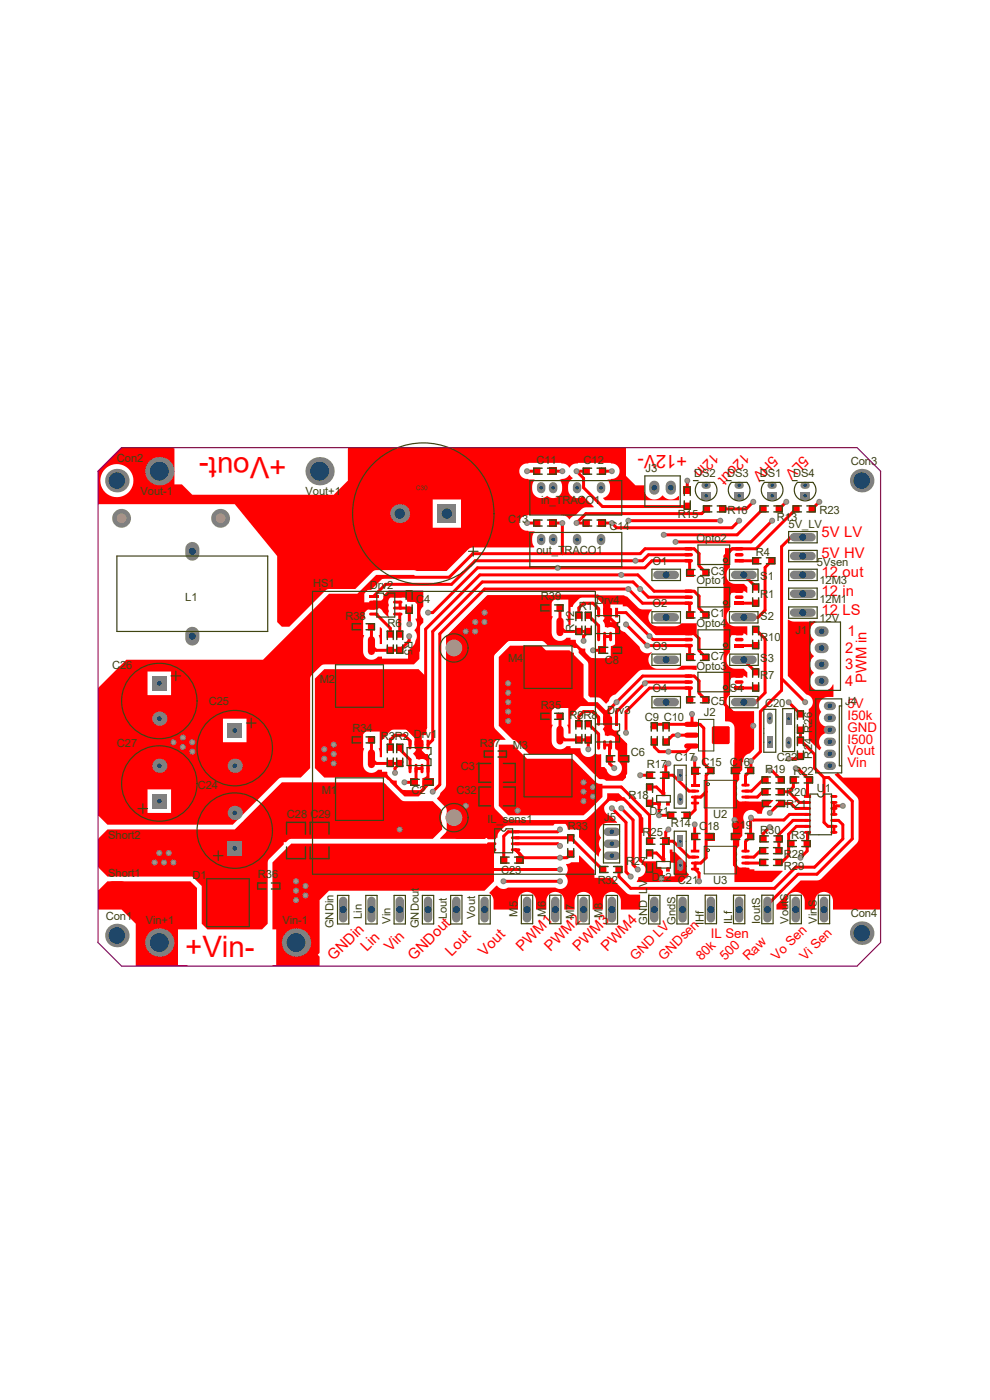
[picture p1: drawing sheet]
<svg xmlns="http://www.w3.org/2000/svg" width="210mm" height="297mm" viewBox="0 0 210 297" stroke-linecap="round" stroke-linejoin="round" font-family="sans-serif">
<defs><g id="words">
<g font-size="6.3" fill="#f00">
<text x="60.8" y="97" transform="rotate(-180 60.8 97)">+Vout-</text>
<text x="39.3" y="203">+Vin-</text>
</g>
<text font-size="3.9" fill="#f00" x="145.8" y="96.5" transform="rotate(-180 145.8 96.5)">+12V-</text>
<g font-size="3.1" fill="#f00">
<text x="151.3" y="96" transform="rotate(135 151.3 96)">12in</text>
<text x="157.8" y="96" transform="rotate(135 157.8 96)">12out</text>
<text x="163.8" y="96.5" transform="rotate(135 163.8 96.5)">5HV</text>
<text x="170.3" y="96.5" transform="rotate(135 170.3 96.5)">5LV</text>
<text x="174.3" y="114">5V LV</text>
<text x="174.3" y="118.4">5V HV</text>
<text x="174.3" y="122.5">12 out</text>
<text x="174.3" y="130.5">12 LS</text>
<text x="174.3" y="126.4">12 in</text>
<text x="179.8" y="135">1</text>
<text x="179.3" y="138.5">2</text>
<text x="179.3" y="142">3</text>
<text x="179.3" y="145.5">4</text>
<text x="183.8" y="144.9" transform="rotate(-90 183.8 144.9)">PWM in</text>
<text x="70.8" y="204" transform="rotate(-45 70.8 204)">GNDin</text>
<text x="77.8" y="202" transform="rotate(-45 77.8 202)">Lin</text>
<text x="82.8" y="202" transform="rotate(-45 82.8 202)">Vin</text>
<text x="87.8" y="204" transform="rotate(-45 87.8 204)">GNDout</text>
<text x="95.8" y="203" transform="rotate(-45 95.8 203)">Lout</text>
<text x="102.8" y="203" transform="rotate(-45 102.8 203)">Vout</text>
<text x="110.8" y="202" transform="rotate(-45 110.8 202)">PWM1</text>
<text x="116.8" y="202" transform="rotate(-45 116.8 202)">PWM2</text>
<text x="122.8" y="202" transform="rotate(-45 122.8 202)">PWM3</text>
<text x="128.8" y="202" transform="rotate(-45 128.8 202)">PWM4</text>
</g>
<g font-size="2.8" fill="#f00">
<text x="179.8" y="155.2">GND</text>
<text x="179.8" y="152.7">I50k</text>
<text x="179.8" y="150.2">5V</text>
<text x="179.8" y="160.2">Vout</text>
<text x="179.8" y="157.7">I500</text>
<text x="179.8" y="162.7">Vin</text>
<text x="134.8" y="204" transform="rotate(-45 134.8 204)">GND LV</text>
<text x="140.8" y="204" transform="rotate(-45 140.8 204)">GNDsen</text>
<text x="148.8" y="204" transform="rotate(-45 148.8 204)">80k</text>
<text x="150.8" y="199">IL Sen</text>
<text x="153.8" y="204" transform="rotate(-45 153.8 204)">50</text>
<text x="158.8" y="204" transform="rotate(-45 158.8 204)">Raw</text>
<text x="164.8" y="204" transform="rotate(-45 164.8 204)">Vo Sen</text>
<text x="170.8" y="204" transform="rotate(-45 170.8 204)">Vi Sen</text>
</g>
<g font-size="2.4" fill="#3f4511">
<text x="24.8" y="98">Con2</text>
<text x="113.8" y="98.5">C11</text>
<text x="123.8" y="98.5">C12</text>
<text x="136.9" y="100.1">J3</text>
<text x="147.2" y="101.1">DS2</text>
<text x="154.2" y="101.1">DS3</text>
<text x="161.2" y="101.1">DS1</text>
<text x="168.2" y="101.1">DS4</text>
<text x="180.5" y="98.6">Con3</text>
<text x="29.8" y="104.9">Vout-1</text>
<text x="64.8" y="104.9">Vout+1</text>
<text x="114.8" y="107">in_TRACO1</text>
<text x="107.8" y="111">C13</text>
<text x="129.3" y="112.5">C14</text>
<text x="143.8" y="110">R15</text>
<text x="154.3" y="109">R16</text>
<text x="164.8" y="110.4">R13</text>
<text x="167.3" y="112">5V_LV</text>
<text x="173.8" y="109">R23</text>
<text x="113.8" y="117.5">out_TRACO1</text>
<text x="138.4" y="119.9">O1</text>
<text x="147.8" y="115">Opto2</text>
<text x="160.3" y="118">R4</text>
<text x="173.3" y="120">5Vsen</text>
<text x="66.4" y="124.6">HS1</text>
<text x="78.4" y="124.9">Drv2</text>
<text x="147.8" y="124">Opto1</text>
<text x="150.8" y="122">C3</text>
<text x="161.3" y="123">S1</text>
<text x="173.8" y="124">12M3</text>
<text x="39.3" y="127.5">L1</text>
<text x="73.3" y="131.5">R38</text>
<text x="88.3" y="128">C4</text>
<text x="114.8" y="127.3">R39</text>
<text x="122.8" y="129.5">R11</text>
<text x="126.5" y="128.1">Drv4</text>
<text x="138.4" y="128.9">O2</text>
<text x="150.8" y="131">C1</text>
<text x="161.3" y="127">R1</text>
<text x="161.3" y="131.5">S2</text>
<text x="173.8" y="128">12M1</text>
<text x="173.8" y="132">12V</text>
<text x="82.2" y="132.9">R6</text>
<text x="85.8" y="136" transform="rotate(90 85.8 136)">R5</text>
<text x="121.8" y="134" transform="rotate(-90 121.8 134)">R12</text>
<text x="138.4" y="137.9">O3</text>
<text x="147.8" y="133">Opto4</text>
<text x="161.3" y="136">R10</text>
<text x="168.8" y="134.5">J1</text>
<text x="23.8" y="142">C26</text>
<text x="107.8" y="140.5">M4</text>
<text x="128.3" y="141">C8</text>
<text x="147.8" y="142.1">Opto3</text>
<text x="150.8" y="140">C7</text>
<text x="161.3" y="144">R7</text>
<text x="161.3" y="140.5">S3</text>
<text x="44.3" y="149.5">C25</text>
<text x="67.8" y="144.9">M2</text>
<text x="138.4" y="146.9">O4</text>
<text x="150.8" y="149.5">C5</text>
<text x="154.9" y="146.9">S4</text>
<text x="162.3" y="150">C20</text>
<text x="179.3" y="149.5">J4</text>
<text x="74.8" y="155.3">R34</text>
<text x="114.8" y="150.3">R35</text>
<text x="120.8" y="152.5">R9R8</text>
<text x="128.8" y="151.5">Drv3</text>
<text x="136.8" y="153">C9 C10</text>
<text x="149.3" y="152">J2</text>
<text x="24.8" y="158.5">C27</text>
<text x="80.8" y="157">R3R2 Drv1</text>
<text x="101.8" y="158.5">R37</text>
<text x="108.8" y="159">M3</text>
<text x="133.8" y="160.5">C6</text>
<text x="143.2" y="161.5">C17</text>
<text x="164.8" y="161.5">C22</text>
<text x="172.3" y="161" transform="rotate(-90 172.3 161)">R24 R26</text>
<text x="42" y="167.3">C24</text>
<text x="97.8" y="163.4">C31</text>
<text x="137.2" y="162.9">R17</text>
<text x="148.8" y="162.5">C15</text>
<text x="154.8" y="162.5">C16</text>
<text x="162.3" y="164">R19</text>
<text x="168.3" y="164.5">R22</text>
<text x="173.3" y="168">U1</text>
<text x="60.9" y="173.6">C28 C29</text>
<text x="68.3" y="168.5">M1</text>
<text x="87.3" y="168.5">C2</text>
<text x="96.8" y="168.5">C32</text>
<text x="133.3" y="169.5">R18</text>
<text x="137.8" y="173">Dz1</text>
<text x="151.3" y="173.5">U2</text>
<text x="166.8" y="169">R20</text>
<text x="166.8" y="171.4">R21</text>
<text x="22.9" y="178.1">Short2</text>
<text x="103.4" y="174.7">IL_sens1</text>
<text x="120.4" y="176.1">R33</text>
<text x="128.1" y="174.1">J5</text>
<text x="136.3" y="177.5">R25</text>
<text x="142.3" y="175.5">R14</text>
<text x="148.3" y="176">C18</text>
<text x="155.2" y="175.9">C19</text>
<text x="161.3" y="177">R30</text>
<text x="167.8" y="178">R31</text>
<text x="106.3" y="185.5">C23</text>
<text x="132.8" y="183.5">R27</text>
<text x="166.3" y="184.5">R29</text>
<text x="166.3" y="181.9">R28</text>
<text x="22.9" y="186.1">Short1</text>
<text x="40.8" y="186.5">D1</text>
<text x="54.7" y="186.4">R36</text>
<text x="126.8" y="187.5">R32</text>
<text x="138.3" y="187">Dz2 C21</text>
<text x="151.3" y="187.5">U3</text>
<text x="22.4" y="195.1">Con1</text>
<text x="30.9" y="196.1">Vin+1</text>
<text x="59.9" y="196.1">Vin-1</text>
<text x="70.8" y="197" transform="rotate(-90 70.8 197)">GNDin</text>
<text x="76.8" y="195" transform="rotate(-90 76.8 195)">Lin</text>
<text x="82.8" y="196" transform="rotate(-90 82.8 196)">Vin</text>
<text x="88.8" y="197" transform="rotate(-90 88.8 197)">GNDout</text>
<text x="94.8" y="195" transform="rotate(-90 94.8 195)">Lout</text>
<text x="100.8" y="195" transform="rotate(-90 100.8 195)">Vout</text>
<text x="109.8" y="194.5" transform="rotate(-90 109.8 194.5)">M5</text>
<text x="115.8" y="194.5" transform="rotate(-90 115.8 194.5)">M6</text>
<text x="121.8" y="195" transform="rotate(-90 121.8 195)">M7</text>
<text x="127.8" y="194.7" transform="rotate(-90 127.8 194.7)">M8</text>
<text x="137.3" y="196.2" transform="rotate(-90 137.3 196.2)">GND_LV</text>
<text x="143.3" y="196.2" transform="rotate(-90 143.3 196.2)">GndS</text>
<text x="149.3" y="196.2" transform="rotate(-90 149.3 196.2)">IHf</text>
<text x="155.3" y="196" transform="rotate(-90 155.3 196)">ILf</text>
<text x="161.3" y="196" transform="rotate(-90 161.3 196)">IoutS</text>
<text x="167.3" y="196" transform="rotate(-90 167.3 196)">VoutS</text>
<text x="173.3" y="196" transform="rotate(-90 173.3 196)">VinS</text>
<text x="180.5" y="194.6">Con4</text>
</g>
</g></defs>
<g fill="#f00">
<path d="M80.6 133.1l.4 .3v3.2h-.4l-.1-1.2-.2-.5 .3-.2z" fill-rule="evenodd"/>
<path d="M105.8 158h3l3 3h9.6l5 4.9 .6 .3 .8 .1v2.8l-4 3.9h-16l-2-2z" fill-rule="evenodd"/>
<path d="M105.8 139.4l2.4-2.4h6.6l1 1h5l3 3v7l1 1h2l2 2h.7v4h1.6a2.02 2.02 0 0 0 .7 1.8v.2l1 1v7l-.7 .7-3.5-.1-.5-.3-1-.1-4.3-4.3v-.4h-.5l-.5-.5h-9.6l-2.7-2.7-.7-.3-3-3zM117 150.2v3.5l.3 .2-.3 .8v2.5a1.76 1.76 0 0 0 1.2 1.7 1.76 1.76 0 0 0 2-.6h.8v.4h2.1a1.75 1.75 0 0 0 1.1 1.8 1.75 1.75 0 0 0 2.1-.6l.3 .1 .9 .1v2.6h.7l.5 .5a1.64 1.64 0 0 0 2.6 1.1 1.64 1.64 0 0 0-.2-2.8v-2.3l-.3-.1a4.3 4.3 0 0 0-.1-2.4 1.32 1.32 0 0 0-1.8-.5l-.6-.2v-.6l-.4-.8a2.59 2.59 0 0 0 .4-2.4v-.4a4.8 4.8 0 0 0-1.8-2l-.7-.2h-2l-.7 .2a4.3 4.3 0 0 0-1.6 1.8v.2h-.5v3.8h-.4l-.1-1.2-.2-.5 .3-.2v-3.5z" fill-rule="evenodd"/>
<path d="M153.8 116.3h1.9v.1a1.34 1.34 0 0 0-.9 1.4v2.5a1.95 1.95 0 0 0-.7 2.2 1.95 1.95 0 0 0 1.9 1.4h1.8l.7 .7v1.1h-.1a2.84 2.84 0 0 0-3.2 0l-.4 .9v2.7a1.95 1.95 0 0 0-.7 2.2 1.95 1.95 0 0 0 1.9 1.4h2.5v1.8h-.1a2.84 2.84 0 0 0-3.2 0l-.4 .9v2.7a1.95 1.95 0 0 0-.7 2.2 1.95 1.95 0 0 0 1.9 1.4h1.8l.7 .8v1h-.1a2.82 2.82 0 0 0-3.2 0l-.4 .9v2.7a1.95 1.95 0 0 0-.7 2.2 1.95 1.95 0 0 0 1.9 1.4h4v8l-1 .9a1.82 1.82 0 0 0-1.4 1.9h-.1v1.6a1.94 1.94 0 0 0-.7 2.2l-.2 .1a1.31 1.31 0 0 0-.2 1.6 1.29 1.29 0 0 0 0 1.3 1.42 1.42 0 0 0 .2 1.5 1.42 1.42 0 0 0 1.5 .4h2.6l.6-.1 .6-.5 2.1-.1-1 1.1a1.82 1.82 0 0 0-1.4 1.8h-.9a1.64 1.64 0 0 0-2.2-.5 1.64 1.64 0 0 0-.6 2.2v1.4h-.4v1.6l-.6 .9-.1 1.3-.2 .1a1.31 1.31 0 0 0-.2 1.6 1.29 1.29 0 0 0 0 1.3 1.42 1.42 0 0 0 .2 1.5 1.42 1.42 0 0 0 1.5 .4h1.9v.3h6v.1l-2.2 2.3h-8v-32.7a1.67 1.67 0 0 0-2-1.4z" fill-rule="evenodd"/>
<path d="M94.6 135l8.7-8.7h29l.7 .3 2.6 2.5 .7 .2h2v.1a1.91 1.91 0 0 0-.7 2.2 1.91 1.91 0 0 0 1.8 1.3h3.8l.7-.2 .7-.5h3.2v2.5h-.2a2.52 2.52 0 0 0-2.5-.3h-5.8l-.3-.6-.9-.5-4.4-4.3a1.81 1.81 0 0 0-1.6-.4v-.7h-2.6v4.1l1.7 .1a1.63 1.63 0 0 0 1.3 2l3.2 3.2a1.67 1.67 0 0 0 2.5 1.1v.1a1.9 1.9 0 0 0-.5 2.1 1.9 1.9 0 0 0 1.7 1.3h3.8l.7-.2 .7-.5h3.2v.9l-.1 .1-1.1-.2-10.3 .1-.6 .2-5.2 5-.9 .5-.4 .9-.6 .6-1.3-1.2-2.1-.1-.4-.5v-6.8l-.3-.4-1.7-1.8v-1h-1.1l-.4-.4-.5-.1h-4.6l-.8-.8-.5-.2h-6.7l-.7 .3-2.4 2.4-.3 .4v15.1l.3 .5 2.1 2.1v.2h-1.7l-.4 .3-.3 .4v13.3l.3 .7 2 2 .7 .3h16l.5-.2 1.1-.9 3.1-3.1a1.63 1.63 0 0 0 .3-1.5h2.4l5.3 5.2v3.2h-.5v6h3.1l.3 .2v1h.9v2h2.8v-2.9h-.9l-.1-2.8h.6v.5h.5l2.3 2.4a1.29 1.29 0 0 1 0 1.3 1.27 1.27 0 0 0 .6 1.1l.1 .1-1.6 1.5h-9.5l.3-1a1.64 1.64 0 0 0 1.5-1.5 1.64 1.64 0 0 0-1.3-1.7v-9.3l-.4-.6-1.8-1.9a1.63 1.63 0 0 0-2.6-.9 1.64 1.64 0 0 0-2.5 .6 1.64 1.64 0 0 0 1.2 2.3l1.4 1.4v.1h-2a1.9 1.9 0 0 0-1.7 1.1 1.9 1.9 0 0 0 .3 2 1.88 1.88 0 0 0 0 2.6l-.3 .5-.3 .9-4.1-4.1v-1.6h-2.4a1.64 1.64 0 0 0-1.2-1.6 1.64 1.64 0 0 0-1.8 .7h-9.6l-.7 .2a3.2 3.2 0 0 0-1.6 2.1l-.1 .4-.4-.1a2.54 2.54 0 0 0-2.2 .3h-9.4v-.2l1.3-1.4 .1-1.9a2.6 2.6 0 0 1 0-2.2l-.1-.8-2-2 .5-.6 .2-.7 1-1.1 .2-.6zM117 127.2v3.5l.3 .2-.3 .8v2.5a1.76 1.76 0 0 0 1.2 1.7 1.76 1.76 0 0 0 2-.6h.8v.4h1.1a1.87 1.87 0 0 0 2.1 2 1.79 1.79 0 0 0 1.8 2h3.6v-2.6a1.32 1.32 0 0 0 1.3-1.4 2.48 2.48 0 0 0-.4-2.3 1.32 1.32 0 0 0-1.6-.2l-.6-.2v-.6l-.4-.8a2.59 2.59 0 0 0 .4-2.4v-.4a4.8 4.8 0 0 0-1.8-2l-.7-.2h-2a2.51 2.51 0 0 0-1.9 1.4l-.4 .8h-.5v3.8h-.4l-.1-1.2-.2-.5 .3-.2v-3.5z" fill-rule="evenodd"/>
<path d="M105.3 187.9a1.81 1.81 0 0 0 2.5 .4h10a1.69 1.69 0 0 0 2.3-.4 1.69 1.69 0 0 0-.2-2.2 1.63 1.63 0 0 0 .2-2.3l1.1-.5h1.6v-1.4h.1l3.2 3.2v1.5h3.9l.4 .7 2.7 2.7 .7 .2h2v3.2h-4.1v-1.9a1.91 1.91 0 0 0-1.9-1.9 1.91 1.91 0 0 0-1.9 1.9v1.9h-2.2v-1.9a1.91 1.91 0 0 0-1.9-1.9 1.91 1.91 0 0 0-1.9 1.9v1.9h-2.2v-1.9a1.91 1.91 0 0 0-1.9-1.9 1.91 1.91 0 0 0-1.9 1.9v1.9h-2.2v-1.9a1.91 1.91 0 0 0-1.9-1.9 1.91 1.91 0 0 0-1.9 1.9v1.9h-5.2v-2.3l-.3-.6-.6-.7z" fill-rule="evenodd"/>
<path d="M94.8 135l8.7-8.7h15.3v.7h-1l-.2 .2h-.6v.5l-.2 .3v6l-2 2h-7l-3 3v38.7a2.33 2.33 0 0 0-2 .3h-6l-2-2z" fill-rule="evenodd"/>
<path d="M68.8 142h20l1.7 1.6v12.4h-1v2v2h1.3v1.6l-.3-.2a1.32 1.32 0 0 0-1.6-.2l-.6-.2-.6-1.2a1.31 1.31 0 0 0 .6-1.1 3.3 3.3 0 0 0-1.8-3.9l-.7-.2h-2a2.51 2.51 0 0 0-1.9 1.4l-.4 .8h-.5v3.8h-.4l-.1-1.2-.2-.5 .3-.2v-3.5h-3.6v3.5l.3 .2-.3 .8v2.5a1.77 1.77 0 0 0 1.2 1.7 1.77 1.77 0 0 0 2-.6h.8v.4h1.1a1.86 1.86 0 0 0 2.1 2 1.79 1.79 0 0 0 1.8 2h3.6v-2.6l1.2-.6v2.2l-.6 .8-1.4 1.5h-3l-3-3.1v-.4h-.5l-.5-.5h-13l-2-2v-19z" fill-rule="evenodd"/>
<path d="M167.1 131.5l1.3 .4 4.4-.1 .4 .2a2.19 2.19 0 0 0-.6 3.8 2.22 2.22 0 0 0 0 3.5 2.22 2.22 0 0 0 0 3.5 2.1 2.1 0 0 0-.7 2.3 2.1 2.1 0 0 0 2 1.5 2.32 2.32 0 0 0 2.8-1.4h.1l-.1 2.7a2.26 2.26 0 0 0-2.9 1.5v.7l.4 .9a1.9 1.9 0 0 0-.3 2.1 1.9 1.9 0 0 0 1.8 1.1l1.1 .1-.1 1.2a2.26 2.26 0 0 0-2.9 1.5v.8l.4 .9-.4 .4-2.2-2.2v-6.5a1.63 1.63 0 0 0 .8-1.7 1.63 1.63 0 0 0-1.3-1.4l-4-3.9z" fill-rule="evenodd"/>
<path d="M177.1 164.2l.6-.3 1.1 1.1h8v28h-10.1v-1.9a1.91 1.91 0 0 0-1.9-1.9 1.91 1.91 0 0 0-1.9 1.9v1.9h-2.2v-1.9a1.91 1.91 0 0 0-1.9-1.9 1.91 1.91 0 0 0-1.9 1.9v1.9h-2.2v-1.1l5.2-5.1h3.4l.7-.2 7.7-7.7 .4-.6v-8.7l-.4-.6-4.6-4.6z" fill-rule="evenodd"/>
<path d="M61.8 179l43 .1v7.9l-2 2h-33l-2 2v11.2l-.4 .4 .4 .3v2.1h-10v-.2h.8v-7.6h-.8v-14.2z" fill-rule="evenodd"/>
<path d="M20.8 189l2-2h17.6l1.4 1.4v8.8h-4.8v7.6h2.8v.2h-11v-9l-3-3h-5z" fill-rule="evenodd"/>
<path d="M20.8 100l5-5h11l.2 .2v7.6h1.6l2.2 2.2h30l3-3v-7h59v6l2 2h1.8a2.57 2.57 0 0 0 1.8 2.9 2.44 2.44 0 0 0 2.2-.8 2.09 2.09 0 0 0 3.3 .1h.1v.9h-15.7l-.3-.4v-.1a2.34 2.34 0 0 0 .9-3.7v-.2h.7a1.72 1.72 0 0 0 1.8-1.7 1.72 1.72 0 0 0-1.8-1.7h-7a2.33 2.33 0 0 0-1.9 .9 1.94 1.94 0 0 0-1.6-.9h-7a1.72 1.72 0 0 0-1.9 1.7 1.72 1.72 0 0 0 1.9 1.7h1.3v.2a2.29 2.29 0 0 0 1.4 3.8l.7-.2 .6-.3a1.96 1.96 0 0 0 2.3 .2 1.96 1.96 0 0 0 .8-2.2l-.1-.8-.4-.5 .4-.2a2.37 2.37 0 0 0 1.8-1l.6 .7a2.53 2.53 0 0 0 .2 4.1l1.1 .1 .9-.4 2.3 2.3-.1 .1h-1.6l-.7 .2-1.6 1.5-.6 .3-.5 .6a2.4 2.4 0 0 0-1.8-1l-7 .1a1.72 1.72 0 0 0-1.9 1.7 1.72 1.72 0 0 0 1.9 1.7h1.3v.2a2.67 2.67 0 0 0 0 3.1l-.1 .1-13.3 .1-.6 .3-4.7 4.6h-6.3l-.6-.1h-8.3l-.4 .3-3.7 3.7h-5.6l-.5 .1-7.9 7.9h-1.6l-1-1v-14l-9-11h-29zM21.3 102a3.5 3.5 0 0 0 7 0 3.5 3.5 0 0 0-7 0zM91.8 106v6h6v-6z" fill-rule="evenodd"/>
<path d="M26.8 140h29l14-14h6l4-4h8l.6 .5-.1 .1h-6.5l-.7 .2-2.4 2.3h-1.4v2.7h4v-1.5l1-1h7.5v3.4a1.63 1.63 0 0 0 0 2.6v.8l-.7 .7-.1 .7v6.3l-1.2 1.2h-19l-.7 .3-2 2-.3 .7v19l-2 2h-4l-.5 .1-9.9 9.9h-26.6l-2-2v-27zM77.7 129.3a1.3 1.3 0 0 0-.1 1.8l-.6 .1v3.5l.3 .2-.3 .8v2.5a1.77 1.77 0 0 0 1.2 1.7 1.77 1.77 0 0 0 2-.6h.8v.4h5.6v-1.6l1.1-1.2 .4-.6a2.8 2.8 0 0 0 .1-2.2l-.3-.3a1.82 1.82 0 0 0 .3-2.3v-.3h.4v-3.5h-2.2a1.32 1.32 0 0 0-1.3-1.3 2.49 2.49 0 0 0-2.4 .4 1.32 1.32 0 0 0-.2 1.6 1.29 1.29 0 0 0 0 1.2 1.29 1.29 0 0 0 .1 1.4l-.1 .1-1.4-1.5a1.33 1.33 0 0 0-1.1-.7 2.49 2.49 0 0 0-2.3 .4zM31.3 142.5v5h5v-5zM47.3 152.5v5h5v-5zM31.3 167.5v5h5v-5z" fill-rule="evenodd"/>
<path d="M22.8 176h27l10-10h21.6l3.9 3.8 .5 .2h6l2 2-.3 1.5 .3 1.1v1.4l-2 2h-30l-.5 .1-.6 .6h-.5v.4l-3.1 3.2-.3 .4v13.3l-1.2 1.2h-11.6l-1.2-1.2v-8l-2-2h-18l-2-2v-6z" fill-rule="evenodd"/>
</g>
<path d="M87 126.3l-.1 .2M90.8 130h1M84.8 158.5v.5" fill="none" stroke="#f00" stroke-width=".64"/>
<circle cx="139.8" cy="173" r=".32" fill="#f00"/>
<path d="M146.1 137l.2 .2M146.1 128l.2 .2M149.7 130.5h.5M160.3 124.5h.1M146.7 158.3l-1.2 1.2M149.7 148.5h.5M145.7 173h.6M147.4 169.1h1.3M147.4 183.1h1.3" fill="none" stroke="#f00" stroke-width=".64"/>
<circle cx="159.8" cy="106.5" r=".32" fill="#f00"/>
<path d="M161.8 165.5h.5M167.8 170.5l1 1M161.8 183l-.1 .1" fill="none" stroke="#f00" stroke-width=".64"/>
<circle cx="169.8" cy="151.5" r=".32" fill="#f00"/>
<g fill="none" stroke="#f00" stroke-width=".64">
<path d="M111.8 100h2.1M119.3 111v6.5M123.8 101.5v2M145.8 102v2.5M146.1 119l.2 .2v1.8M148.3 117.5v2.5M153.8 118v31.5M165.8 116v30.5M75.4 127.4v5.6M78.8 133v4M79.3 127.7v1.3h-1.5M79.8 138h3"/>
<path d="M82.8 133.3v1.2M84.8 130.3v4.2M84.9 127.7v1.3M86.8 135v1M86.8 129v3.4M88.8 128v10M91.8 134v23l-1 1M93.3 134.5v32M123.8 135v1M128.3 127.9v2.1M128.3 135v2.5l-.5 .5M137.8 135l.7 .7"/>
<path d="M146.3 128.2v1.8M146.3 137.2v1.8M148.3 126.5v2.5M148.3 135.5v2.5M149.7 121.5h.5M157.8 140h.1M162.3 120.4v9.1M162.3 135.5v11.5M78.8 157v4M82.8 157v1.5M87 157.2v.8M88.9 158v1.1"/>
<path d="M128.3 151.4v1.6M129.5 158l-.2 .3v3.7l1 1M129.5 153v1.7M146.1 146l.2 .2v1.8M148.3 144.5v2.5M158.3 154l-.5-.5v6M169.8 154.9v2.1M87 161.2v1.8M88.3 163h1.2M90.8 161v4.5l.4 .5M107.8 176.5l-.9 .9v5.1M118.3 179l.5 .5"/>
<path d="M134.3 174v9.5M135.8 173v9.4M137.8 173v5.5M139.8 170.5v2.5M147.4 169.1v2.7M150.8 163.5l-1 1v17.5M155.8 161.5v22l.9 .9M155.8 169.5l.9 .9M158.1 164.5v2.1M158.1 178.5v2.1M161.9 170.4v.6M161.9 176.9v1.1"/>
<path d="M168.3 165.5v1.5M172.8 160v3M174.8 165v9.5M176.9 170.2v2.6M176.9 175.3v1.3M177.9 174l.9 1v3M180.8 170v8M121.1 181.2l-.8 .8h-1.5M131.3 184.5v1.5M139.7 184.4l.6 .6v1.5M147.4 183.1v1.3l.9 .8v1.8"/>
</g>
<circle cx="124.8" cy="159" r=".32" fill="#f00"/>
<g fill="none" stroke="#f00" stroke-width=".64">
<path d="M122.3 100h2.1M127.8 100h2M119.8 134h5l-1 1M123.8 128l-1 1M128.3 135h1.2M128.3 127.9h4.5M130.8 130h2M119.8 157h5M128.3 153h1.2M137.1 144.7l-.3 .3M138.8 158.5l1 1M127.3 165h4.5"/>
<path d="M129.3 169.5h3M135.8 164.5h2M137.8 167h1.5M137.9 170.5h1.9M141.2 164.5l-.4 .4M137.8 181h1.5"/>
</g>
<circle cx="136.8" cy="145" r=".32" fill="#f00"/>
<g fill="none" stroke="#f00" stroke-width=".64">
<path d="M117.3 100h2M122.3 100l1.5 1.5M111.8 111h2.1M117.3 111h2M123.8 103.5l4 4h18M133.3 110.5h19.5M146.1 117.7h-8.5l-1.3 1.3h-35.5l-5 5h-14l-2.5 2.5M146.1 119h-7.8l-1.5 1.5h-35.5l-9.5 9.5M148.3 117.5l-1-1.1h-10.5l-1 1.1h-35.5l-5 5h-15l-4.9 4.9M149.9 108l-1 1h-24.6l-2 2h2M156.8 110.5l-1.5 1.5h-24.5l-1-1h-2M156.8 119h3.5"/>
<path d="M159.8 106.5l-1.5 1.5h-5M161.9 108l-5.5 5.5h-15.6M163.7 119l-1.4 1.4M163.8 110.5l-4.5 4.5h-16M166.8 106.5l-1.5 1.5M168.9 108l-8.5 8.4h-5.1l-1.5 1.6M170.3 114h-2.5l-2 2M173.8 106.5l-1.5 1.5M73.7 137l3.5 3.5h9.1l2.5-2.5M77.8 129l-2.4 2.5M78.8 137l1 1M79.8 130.3l3 3"/>
<path d="M84.9 129h1.9M86.8 136l-2 2h-2M86.9 126.5h-4.6l-1.3 1.2h-1.7M87 126.3l1.8 1.7M118.8 129v4l1 1M122.8 129v1.5M123.8 128h2l1.2 1.2v.8M124.8 130.5l2.2 2.2v2.3M125.8 138h2M128.3 130l2.5 2.5v5l.4 .5-2 2h-3.9l-3.5-3.5h-4.6l-3.5-3.5M128.3 127.9l-1.5-1.4h-8.9l-2.5 2.5M132.8 127.9l6.5 6.5h8l1 1.1"/>
<path d="M132.8 132.5l4.5 4.5h8.8M132.8 130l5 5M138.5 135.7h7.6M146.1 126.7h-8.6l-3.2-3.2h-32l-10.5 10.5M146.1 128h-9.8l-3-3h-30.5l-9.5 9.5M146.3 130l.5 .5M146.3 139l.5 .5M146.3 121l.5 .5M148.3 126.5l-1-1.1h-8.5l-3.5-3.4h-33.5l-11.5 11.5v20.9l-2 2M148.3 138l1.4 1.5M148.3 129l1.4 1.5M148.3 120l1.4 1.5"/>
<path d="M153.8 133l1.5 1.4h1.5M153.8 124l1.5 1.4h1.5M156.8 128h3.5M156.8 137h3.5M157.8 122l2.5 2.5M160.3 133.5l2 2M162.3 129.5l-1.5 1.5h-3M82.8 157l1-1h2l1.2 1.2M84.8 159l2.2 2.2M88.3 156.4v1.6h1.2M88.3 156.4l-2-1.9h-8.4l-2.5 2.5M88.9 159.1l1.9 1.9"/>
<path d="M113.7 156l3.5 3.5h4.6l5.5 5.5M118.8 152v4l1 1M124.8 153.5l2.2 2.2v2.3M124.8 157v2M127 153v-.8l-1.2-1.2h-2l-1 1v1.5M128.3 158h1.2M128.3 151.4l-2-1.9h-8.4l-2.5 2.5M129.5 154.7l3.2 3.2v2.6M130.8 156v2M136.8 145l-6 6v2M137.1 144.7h9M138.8 157.4v1.1"/>
<path d="M138.8 154l.3-.3h9.4l.8 .8v7.5l1.5 1.5M139.8 159.5h5.7M146.1 146h-8.3l-5 5v4.5M146.3 148l.5 .5M146.7 156h-4l-.9 .9M146.8 151.5l-.1 2.2M148.3 144.5l-1-1.1h-11l-8 8M148.3 147l1.4 1.5M153.8 142l1.5 1.4h1.5M153.8 149.5l4 4M156.8 146h3.5M157.8 159.5l-2 2"/>
<path d="M157.8 140l2.5 2.5M158.3 154h1.5M162.3 147l-2 2h-2.5M165.8 146.5l-4.5 4.5v8.5l-2 2v1.9l-1.2 1.1M165.8 144l5 5M167.3 149l2.5 2.5M169.8 157l3 3M73.7 161l3.5 3.5h4.6l3.5 3.5h3.9l2-2M78.8 161l1 1h5l-1 1v1M85.8 166h2M88.3 163v2.5M93.3 166.5l-1.5 1.5"/>
<path d="M109.4 179h8.9M109.4 177.7h11.7l6.7 6.8M118.8 176l-.5 .5h-10.5M125.8 167h6l6 6M129.3 169.5l-5 5h-18l-2 2M129.8 171.5l3 3v10.5l1 1M131.8 171.5l2.5 2.5M132.3 169.5l3.5 3.5M132.7 161v3l-.9 1M139.8 173h2.5M140.8 164.9v3.6l-1.5-1.5M141.2 178.5h1.6l3.4 3.3h1.2"/>
<path d="M141.2 178.5l-.4 .4v3.6l-1.5-1.5M141.8 162l-.6 .5v2h1.6l3.4 3.3h1.2M141.8 176l-.6 .5v2M147.4 161v5.6M147.4 174.9v5.6M147.4 171.8l-1.1 1.2M149.8 168l-1.1 1.1M156.7 170.4h5.2M161.8 165.5l-2.4 2.3h-1.3M161.8 168.5l-.3-.3-.8 .9h-2.6M163.3 163.5h.4l2 2M163.3 175.5l-1.4 1.4"/>
<path d="M165.7 168h1.6M167.3 168l2.3 2.2h1.7M167.8 170.5h-2.5l-2 2M168.3 167l-1 1M168.8 163h.4l2.5 2.5-.4 .4v3.1M168.8 171.5h2.5M169.8 160.5l-.5 .5h-2M171.3 175.3h-2.4l-1.6 1.7v4.5l-1.5 1.5h-.6M171.3 172.8h-3.8l-1.2 1.2h-6.5l-.6-.6v4.1l-1.1 1M171.3 176.6l-.1 3.9-1.4 1.5M171.3 174h-3.1l-3 3v3.5M172.8 163l2 2h1l5 5"/>
<path d="M174.8 174.5l.9 .8h1.2M176.9 174h1M178.8 178l-6 6h-4l-4.5 4.5h-30.5l-2.5-2.5M178.8 171h-1.4l-.5 .5M180.8 178l-7.5 7.5h-4l-7 7M104.3 180.3v4.2h14.5M106.8 187h12M109.4 180.3l1.7 1.7h7.7M110.3 181.2v1.3M134.3 183.5l1 1M135.8 182.4l2 2h1.9M149.8 182l-1.1 1.1"/>
<path d="M156.7 184.4h1.4M158.1 183.1h3.6M161.8 180.5h-.5l-1.4 1.3h-1.8"/>
</g>
<path d="M29.8 196h8v9h-8z" fill-rule="evenodd" fill="#f00"/>
<g fill="#a6968d">
<circle cx="96.3" cy="173.5" r="1.75"/>
<circle cx="96.3" cy="137.5" r="1.75"/>
</g>
<circle cx="140.3" cy="186.5" r=".64" fill="#808080"/>
<circle cx="140.3" cy="186.5" r=".36" fill="#a6968d"/>
<circle cx="148.3" cy="187" r=".64" fill="#808080"/>
<circle cx="148.3" cy="187" r=".36" fill="#a6968d"/>
<circle cx="133.8" cy="186" r=".64" fill="#808080"/>
<circle cx="133.8" cy="186" r=".36" fill="#a6968d"/>
<circle cx="135.3" cy="184.5" r=".64" fill="#808080"/>
<circle cx="135.3" cy="184.5" r=".36" fill="#a6968d"/>
<circle cx="159.3" cy="173.5" r=".64" fill="#808080"/>
<circle cx="159.3" cy="173.5" r=".36" fill="#a6968d"/>
<circle cx="163.3" cy="172.5" r=".64" fill="#808080"/>
<circle cx="163.3" cy="172.5" r=".36" fill="#a6968d"/>
<circle cx="129.8" cy="171.5" r=".64" fill="#808080"/>
<circle cx="129.8" cy="171.5" r=".36" fill="#a6968d"/>
<circle cx="131.8" cy="171.5" r=".64" fill="#808080"/>
<circle cx="131.8" cy="171.5" r=".36" fill="#a6968d"/>
<circle cx="130.3" cy="163" r=".64" fill="#808080"/>
<circle cx="130.3" cy="163" r=".36" fill="#a6968d"/>
<circle cx="169.8" cy="182" r=".64" fill="#808080"/>
<circle cx="169.8" cy="182" r=".36" fill="#a6968d"/>
<circle cx="178.8" cy="171" r=".64" fill="#808080"/>
<circle cx="178.8" cy="171" r=".36" fill="#a6968d"/>
<circle cx="163.3" cy="163.5" r=".64" fill="#808080"/>
<circle cx="163.3" cy="163.5" r=".36" fill="#a6968d"/>
<circle cx="143.8" cy="156" r=".64" fill="#808080"/>
<circle cx="143.8" cy="156" r=".36" fill="#a6968d"/>
<circle cx="141.8" cy="159.5" r=".64" fill="#808080"/>
<circle cx="141.8" cy="159.5" r=".36" fill="#a6968d"/>
<circle cx="137.3" cy="137" r=".64" fill="#808080"/>
<circle cx="137.3" cy="137" r=".36" fill="#a6968d"/>
<circle cx="146.8" cy="151.5" r=".64" fill="#808080"/>
<circle cx="146.8" cy="151.5" r=".36" fill="#a6968d"/>
<circle cx="168.8" cy="163" r=".64" fill="#808080"/>
<circle cx="168.8" cy="163" r=".36" fill="#a6968d"/>
<circle cx="130.8" cy="149" r=".64" fill="#808080"/>
<circle cx="130.8" cy="149" r=".36" fill="#a6968d"/>
<circle cx="136.8" cy="145" r=".64" fill="#808080"/>
<circle cx="136.8" cy="145" r=".36" fill="#a6968d"/>
<circle cx="170.8" cy="149" r=".64" fill="#808080"/>
<circle cx="170.8" cy="149" r=".36" fill="#a6968d"/>
<circle cx="163.8" cy="110.5" r=".64" fill="#808080"/>
<circle cx="163.8" cy="110.5" r=".36" fill="#a6968d"/>
<circle cx="133.3" cy="110.5" r=".64" fill="#808080"/>
<circle cx="133.3" cy="110.5" r=".36" fill="#a6968d"/>
<circle cx="156.8" cy="110.5" r=".64" fill="#808080"/>
<circle cx="156.8" cy="110.5" r=".36" fill="#a6968d"/>
<circle cx="152.8" cy="110.5" r=".64" fill="#808080"/>
<circle cx="152.8" cy="110.5" r=".36" fill="#a6968d"/>
<circle cx="129.8" cy="111" r=".64" fill="#808080"/>
<circle cx="129.8" cy="111" r=".36" fill="#a6968d"/>
<circle cx="134.8" cy="119" r=".64" fill="#808080"/>
<circle cx="134.8" cy="119" r=".36" fill="#a6968d"/>
<circle cx="135.8" cy="125" r=".64" fill="#808080"/>
<circle cx="135.8" cy="125" r=".36" fill="#a6968d"/>
<circle cx="133.3" cy="125" r=".64" fill="#808080"/>
<circle cx="133.3" cy="125" r=".36" fill="#a6968d"/>
<circle cx="132.8" cy="132.5" r=".64" fill="#808080"/>
<circle cx="132.8" cy="132.5" r=".36" fill="#a6968d"/>
<circle cx="137.8" cy="135" r=".64" fill="#808080"/>
<circle cx="137.8" cy="135" r=".36" fill="#a6968d"/>
<circle cx="159.8" cy="154" r=".64" fill="#808080"/>
<circle cx="159.8" cy="154" r=".36" fill="#a6968d"/>
<circle cx="143.3" cy="115" r=".64" fill="#808080"/>
<circle cx="143.3" cy="115" r=".36" fill="#a6968d"/>
<circle cx="159.3" cy="161.5" r=".64" fill="#808080"/>
<circle cx="159.3" cy="161.5" r=".36" fill="#a6968d"/>
<circle cx="147.4" cy="161" r=".64" fill="#808080"/>
<circle cx="147.4" cy="161" r=".36" fill="#a6968d"/>
<circle cx="147.4" cy="174.9" r=".64" fill="#808080"/>
<circle cx="147.4" cy="174.9" r=".36" fill="#a6968d"/>
<circle cx="140.8" cy="113.5" r=".64" fill="#808080"/>
<circle cx="140.8" cy="113.5" r=".36" fill="#a6968d"/>
<circle cx="145.8" cy="102" r=".64" fill="#808080"/>
<circle cx="145.8" cy="102" r=".36" fill="#a6968d"/>
<circle cx="109.8" cy="172" r=".64" fill="#808080"/>
<circle cx="109.8" cy="172" r=".36" fill="#a6968d"/>
<circle cx="124.8" cy="159" r=".64" fill="#808080"/>
<circle cx="124.8" cy="159" r=".36" fill="#a6968d"/>
<circle cx="123.8" cy="166" r=".64" fill="#808080"/>
<circle cx="123.8" cy="166" r=".36" fill="#a6968d"/>
<circle cx="125.8" cy="167" r=".64" fill="#808080"/>
<circle cx="125.8" cy="167" r=".36" fill="#a6968d"/>
<circle cx="125.8" cy="169" r=".64" fill="#808080"/>
<circle cx="125.8" cy="169" r=".36" fill="#a6968d"/>
<circle cx="123.8" cy="170" r=".64" fill="#808080"/>
<circle cx="123.8" cy="170" r=".36" fill="#a6968d"/>
<circle cx="123.8" cy="168" r=".64" fill="#808080"/>
<circle cx="123.8" cy="168" r=".36" fill="#a6968d"/>
<circle cx="106.8" cy="187" r=".64" fill="#808080"/>
<circle cx="106.8" cy="187" r=".36" fill="#a6968d"/>
<circle cx="118.8" cy="187" r=".64" fill="#808080"/>
<circle cx="118.8" cy="187" r=".36" fill="#a6968d"/>
<circle cx="135.8" cy="164.5" r=".64" fill="#808080"/>
<circle cx="135.8" cy="164.5" r=".36" fill="#a6968d"/>
<circle cx="118.8" cy="184.5" r=".64" fill="#808080"/>
<circle cx="118.8" cy="184.5" r=".36" fill="#a6968d"/>
<circle cx="131.8" cy="122" r=".64" fill="#808080"/>
<circle cx="131.8" cy="122" r=".36" fill="#a6968d"/>
<circle cx="118.3" cy="120.5" r=".64" fill="#808080"/>
<circle cx="118.3" cy="120.5" r=".36" fill="#a6968d"/>
<circle cx="173.8" cy="106.5" r=".64" fill="#808080"/>
<circle cx="173.8" cy="106.5" r=".36" fill="#a6968d"/>
<circle cx="166.8" cy="106.5" r=".64" fill="#808080"/>
<circle cx="166.8" cy="106.5" r=".36" fill="#a6968d"/>
<circle cx="159.8" cy="106.5" r=".64" fill="#808080"/>
<circle cx="159.8" cy="106.5" r=".36" fill="#a6968d"/>
<circle cx="167.3" cy="149" r=".64" fill="#808080"/>
<circle cx="167.3" cy="149" r=".36" fill="#a6968d"/>
<circle cx="167.3" cy="161" r=".64" fill="#808080"/>
<circle cx="167.3" cy="161" r=".36" fill="#a6968d"/>
<circle cx="129.8" cy="100" r=".64" fill="#808080"/>
<circle cx="129.8" cy="100" r=".36" fill="#a6968d"/>
<circle cx="122.3" cy="100" r=".64" fill="#808080"/>
<circle cx="122.3" cy="100" r=".36" fill="#a6968d"/>
<circle cx="119.3" cy="100" r=".64" fill="#808080"/>
<circle cx="119.3" cy="100" r=".36" fill="#a6968d"/>
<circle cx="111.8" cy="100" r=".64" fill="#808080"/>
<circle cx="111.8" cy="100" r=".36" fill="#a6968d"/>
<circle cx="111.8" cy="111" r=".64" fill="#808080"/>
<circle cx="111.8" cy="111" r=".36" fill="#a6968d"/>
<circle cx="119.3" cy="111" r=".64" fill="#808080"/>
<circle cx="119.3" cy="111" r=".36" fill="#a6968d"/>
<circle cx="122.3" cy="111" r=".64" fill="#808080"/>
<circle cx="122.3" cy="111" r=".36" fill="#a6968d"/>
<circle cx="163.3" cy="175.5" r=".64" fill="#808080"/>
<circle cx="163.3" cy="175.5" r=".36" fill="#a6968d"/>
<circle cx="155.8" cy="174" r=".64" fill="#808080"/>
<circle cx="155.8" cy="174" r=".36" fill="#a6968d"/>
<circle cx="132.8" cy="155.5" r=".64" fill="#808080"/>
<circle cx="132.8" cy="155.5" r=".36" fill="#a6968d"/>
<circle cx="139.8" cy="173" r=".64" fill="#808080"/>
<circle cx="139.8" cy="173" r=".36" fill="#a6968d"/>
<circle cx="141.8" cy="176" r=".64" fill="#808080"/>
<circle cx="141.8" cy="176" r=".36" fill="#a6968d"/>
<circle cx="141.8" cy="162" r=".64" fill="#808080"/>
<circle cx="141.8" cy="162" r=".36" fill="#a6968d"/>
<circle cx="118.8" cy="182" r=".64" fill="#808080"/>
<circle cx="118.8" cy="182" r=".36" fill="#a6968d"/>
<circle cx="118.8" cy="179.5" r=".64" fill="#808080"/>
<circle cx="118.8" cy="179.5" r=".36" fill="#a6968d"/>
<circle cx="118.8" cy="176" r=".64" fill="#808080"/>
<circle cx="118.8" cy="176" r=".36" fill="#a6968d"/>
<circle cx="62.8" cy="191" r=".64" fill="#808080"/>
<circle cx="62.8" cy="191" r=".36" fill="#a6968d"/>
<circle cx="85.8" cy="166" r=".64" fill="#808080"/>
<circle cx="85.8" cy="166" r=".36" fill="#a6968d"/>
<circle cx="83.8" cy="164" r=".64" fill="#808080"/>
<circle cx="83.8" cy="164" r=".36" fill="#a6968d"/>
<circle cx="91.8" cy="168" r=".64" fill="#808080"/>
<circle cx="91.8" cy="168" r=".36" fill="#a6968d"/>
<circle cx="86.8" cy="132.4" r=".64" fill="#808080"/>
<circle cx="86.8" cy="132.4" r=".36" fill="#a6968d"/>
<circle cx="90.8" cy="130" r=".64" fill="#808080"/>
<circle cx="90.8" cy="130" r=".36" fill="#a6968d"/>
<circle cx="123.8" cy="136" r=".64" fill="#808080"/>
<circle cx="123.8" cy="136" r=".36" fill="#a6968d"/>
<circle cx="125.8" cy="138" r=".64" fill="#808080"/>
<circle cx="125.8" cy="138" r=".36" fill="#a6968d"/>
<circle cx="100.8" cy="132" r=".64" fill="#808080"/>
<circle cx="100.8" cy="132" r=".36" fill="#a6968d"/>
<circle cx="100.8" cy="134" r=".64" fill="#808080"/>
<circle cx="100.8" cy="134" r=".36" fill="#a6968d"/>
<circle cx="102.8" cy="130" r=".64" fill="#808080"/>
<circle cx="102.8" cy="130" r=".36" fill="#a6968d"/>
<circle cx="102.8" cy="132" r=".64" fill="#808080"/>
<circle cx="102.8" cy="132" r=".36" fill="#a6968d"/>
<circle cx="98.8" cy="134" r=".64" fill="#808080"/>
<circle cx="98.8" cy="134" r=".36" fill="#a6968d"/>
<circle cx="68.8" cy="161" r=".64" fill="#808080"/>
<circle cx="68.8" cy="161" r=".36" fill="#a6968d"/>
<circle cx="70.8" cy="162" r=".64" fill="#808080"/>
<circle cx="70.8" cy="162" r=".36" fill="#a6968d"/>
<circle cx="70.8" cy="160" r=".64" fill="#808080"/>
<circle cx="70.8" cy="160" r=".36" fill="#a6968d"/>
<circle cx="68.8" cy="159" r=".64" fill="#808080"/>
<circle cx="68.8" cy="159" r=".36" fill="#a6968d"/>
<circle cx="70.8" cy="158" r=".64" fill="#808080"/>
<circle cx="70.8" cy="158" r=".36" fill="#a6968d"/>
<circle cx="62.8" cy="189" r=".64" fill="#808080"/>
<circle cx="62.8" cy="189" r=".36" fill="#a6968d"/>
<circle cx="62.8" cy="187" r=".64" fill="#808080"/>
<circle cx="62.8" cy="187" r=".36" fill="#a6968d"/>
<circle cx="64.8" cy="188" r=".64" fill="#808080"/>
<circle cx="64.8" cy="188" r=".36" fill="#a6968d"/>
<circle cx="64.8" cy="190" r=".64" fill="#808080"/>
<circle cx="64.8" cy="190" r=".36" fill="#a6968d"/>
<circle cx="107.8" cy="153" r=".64" fill="#808080"/>
<circle cx="107.8" cy="153" r=".36" fill="#a6968d"/>
<circle cx="107.8" cy="145" r=".64" fill="#808080"/>
<circle cx="107.8" cy="145" r=".36" fill="#a6968d"/>
<circle cx="107.8" cy="147" r=".64" fill="#808080"/>
<circle cx="107.8" cy="147" r=".36" fill="#a6968d"/>
<circle cx="107.8" cy="151" r=".64" fill="#808080"/>
<circle cx="107.8" cy="151" r=".36" fill="#a6968d"/>
<circle cx="107.8" cy="149" r=".64" fill="#808080"/>
<circle cx="107.8" cy="149" r=".36" fill="#a6968d"/>
<circle cx="36.8" cy="183" r=".64" fill="#808080"/>
<circle cx="36.8" cy="183" r=".36" fill="#a6968d"/>
<circle cx="34.8" cy="183" r=".64" fill="#808080"/>
<circle cx="34.8" cy="183" r=".36" fill="#a6968d"/>
<circle cx="32.8" cy="183" r=".64" fill="#808080"/>
<circle cx="32.8" cy="183" r=".36" fill="#a6968d"/>
<circle cx="33.8" cy="181" r=".64" fill="#808080"/>
<circle cx="33.8" cy="181" r=".36" fill="#a6968d"/>
<circle cx="35.8" cy="181" r=".64" fill="#808080"/>
<circle cx="35.8" cy="181" r=".36" fill="#a6968d"/>
<circle cx="46.8" cy="110" r="2" fill="#808080"/>
<circle cx="46.8" cy="110" r="1" fill="#a6968d"/>
<circle cx="25.8" cy="110" r="2" fill="#808080"/>
<circle cx="25.8" cy="110" r="1" fill="#a6968d"/>
<circle cx="86.8" cy="135" r=".64" fill="#808080"/>
<circle cx="86.8" cy="135" r=".36" fill="#a6968d"/>
<circle cx="84.8" cy="176" r=".64" fill="#808080"/>
<circle cx="84.8" cy="176" r=".36" fill="#a6968d"/>
<circle cx="36.8" cy="157.5" r=".64" fill="#808080"/>
<circle cx="36.8" cy="157.5" r=".36" fill="#a6968d"/>
<circle cx="38.8" cy="156.5" r=".64" fill="#808080"/>
<circle cx="38.8" cy="156.5" r=".36" fill="#a6968d"/>
<circle cx="38.8" cy="158.5" r=".64" fill="#808080"/>
<circle cx="38.8" cy="158.5" r=".36" fill="#a6968d"/>
<circle cx="40.8" cy="157.5" r=".64" fill="#808080"/>
<circle cx="40.8" cy="157.5" r=".36" fill="#a6968d"/>
<circle cx="40.8" cy="159.5" r=".64" fill="#808080"/>
<circle cx="40.8" cy="159.5" r=".36" fill="#a6968d"/>
<circle cx="98.8" cy="171" r=".64" fill="#808080"/>
<circle cx="98.8" cy="171" r=".36" fill="#a6968d"/>
<path d="M129.8 191.1v3.7" fill="none" stroke="#808080" stroke-width="1.8"/>
<circle cx="129.8" cy="193" r=".75" fill="#1f4769"/>
<path d="M144.3 182.9v1.3" fill="none" stroke="#808080" stroke-width="1.3"/>
<circle cx="144.3" cy="183.5" r=".32" fill="#1f4769"/>
<path d="M143.7 177.2h1.2v2.5h-1.2z" fill-rule="evenodd" fill="#808080"/>
<circle cx="144.3" cy="178.5" r=".32" fill="#1f4769"/>
<path d="M144.3 168.9v1.3" fill="none" stroke="#808080" stroke-width="1.3"/>
<circle cx="144.3" cy="169.5" r=".32" fill="#1f4769"/>
<path d="M143.7 163.2h1.2v2.5h-1.2z" fill-rule="evenodd" fill="#808080"/>
<circle cx="144.3" cy="164.5" r=".32" fill="#1f4769"/>
<path d="M32.3 168.5h3v3h-3z" fill-rule="evenodd" fill="#808080"/>
<circle cx="33.8" cy="170" r=".5" fill="#1f4769"/>
<circle cx="33.8" cy="162.5" r="1.5" fill="#808080"/>
<circle cx="33.8" cy="162.5" r=".5" fill="#1f4769"/>
<circle cx="33.8" cy="152.5" r="1.5" fill="#808080"/>
<circle cx="33.8" cy="152.5" r=".5" fill="#1f4769"/>
<path d="M32.3 143.5h3v3h-3z" fill-rule="evenodd" fill="#808080"/>
<circle cx="33.8" cy="145" r=".5" fill="#1f4769"/>
<path d="M40.8 134.5v1" fill="none" stroke="#808080" stroke-width="3"/>
<circle cx="40.8" cy="135" r=".75" fill="#1f4769"/>
<circle cx="49.8" cy="162.5" r="1.5" fill="#808080"/>
<circle cx="49.8" cy="162.5" r=".5" fill="#1f4769"/>
<path d="M48.3 153.5h3v3h-3z" fill-rule="evenodd" fill="#808080"/>
<circle cx="49.8" cy="155" r=".5" fill="#1f4769"/>
<path d="M72.8 191.1v3.7" fill="none" stroke="#808080" stroke-width="1.8"/>
<circle cx="72.8" cy="193" r=".75" fill="#1f4769"/>
<path d="M78.8 191.1v3.7" fill="none" stroke="#808080" stroke-width="1.8"/>
<circle cx="78.8" cy="193" r=".75" fill="#1f4769"/>
<path d="M90.8 191.1v3.7" fill="none" stroke="#808080" stroke-width="1.8"/>
<circle cx="90.8" cy="193" r=".75" fill="#1f4769"/>
<path d="M96.8 191.1v3.7" fill="none" stroke="#808080" stroke-width="1.8"/>
<circle cx="96.8" cy="193" r=".75" fill="#1f4769"/>
<path d="M102.8 191.1v3.7" fill="none" stroke="#808080" stroke-width="1.8"/>
<circle cx="102.8" cy="193" r=".75" fill="#1f4769"/>
<path d="M111.8 191.1v3.7" fill="none" stroke="#808080" stroke-width="1.8"/>
<circle cx="111.8" cy="193" r=".75" fill="#1f4769"/>
<path d="M114.8 114.2v.6" fill="none" stroke="#808080" stroke-width="1.8"/>
<circle cx="114.8" cy="114.5" r=".4" fill="#1f4769"/>
<path d="M114.8 103.2v.6" fill="none" stroke="#808080" stroke-width="1.8"/>
<circle cx="114.8" cy="103.5" r=".4" fill="#1f4769"/>
<path d="M123.8 191.1v3.7" fill="none" stroke="#808080" stroke-width="1.8"/>
<circle cx="123.8" cy="193" r=".75" fill="#1f4769"/>
<path d="M122.4 114.2v.6" fill="none" stroke="#808080" stroke-width="1.8"/>
<circle cx="122.4" cy="114.5" r=".4" fill="#1f4769"/>
<path d="M122.4 103.2v.6" fill="none" stroke="#808080" stroke-width="1.8"/>
<circle cx="122.4" cy="103.5" r=".4" fill="#1f4769"/>
<path d="M128.9 179h1.7" fill="none" stroke="#808080" stroke-width="1.8"/>
<circle cx="129.8" cy="179" r=".5" fill="#1f4769"/>
<path d="M128.9 176.5h1.7" fill="none" stroke="#808080" stroke-width="1.8"/>
<circle cx="129.8" cy="176.5" r=".5" fill="#1f4769"/>
<path d="M127.5 114.2v.6" fill="none" stroke="#808080" stroke-width="1.8"/>
<circle cx="127.5" cy="114.5" r=".4" fill="#1f4769"/>
<path d="M127.5 103.2v.6" fill="none" stroke="#808080" stroke-width="1.8"/>
<circle cx="127.5" cy="103.5" r=".4" fill="#1f4769"/>
<path d="M138.8 191.1v3.7" fill="none" stroke="#808080" stroke-width="1.8"/>
<circle cx="138.8" cy="193" r=".75" fill="#1f4769"/>
<path d="M138.8 103.1v.8" fill="none" stroke="#808080" stroke-width="2.2"/>
<circle cx="138.8" cy="103.5" r=".6" fill="#1f4769"/>
<path d="M144.8 191.1v3.7" fill="none" stroke="#808080" stroke-width="1.8"/>
<circle cx="144.8" cy="193" r=".75" fill="#1f4769"/>
<path d="M156.8 191.1v3.7" fill="none" stroke="#808080" stroke-width="1.8"/>
<circle cx="156.8" cy="193" r=".75" fill="#1f4769"/>
<path d="M155.8 104.4h2v1.5h-2z" fill-rule="evenodd" fill="#808080"/>
<circle cx="156.8" cy="105.2" r=".38" fill="#1f4769"/>
<path d="M156.6 103h.5" fill="none" stroke="#808080" stroke-width="1.5"/>
<circle cx="156.8" cy="103" r=".38" fill="#1f4769"/>
<path d="M162.8 191.1v3.7" fill="none" stroke="#808080" stroke-width="1.8"/>
<circle cx="162.8" cy="193" r=".75" fill="#1f4769"/>
<path d="M163.3 151.8v1.2" fill="none" stroke="#808080" stroke-width="1.3"/>
<circle cx="163.3" cy="152.4" r=".32" fill="#1f4769"/>
<path d="M162.8 104.4h2v1.5h-2z" fill-rule="evenodd" fill="#808080"/>
<circle cx="163.8" cy="105.2" r=".38" fill="#1f4769"/>
<path d="M163.5 103h.5" fill="none" stroke="#808080" stroke-width="1.5"/>
<circle cx="163.8" cy="103" r=".38" fill="#1f4769"/>
<path d="M168.8 191.1v3.7" fill="none" stroke="#808080" stroke-width="1.8"/>
<circle cx="168.8" cy="193" r=".75" fill="#1f4769"/>
<path d="M166.7 151.2h1.2v2.5h-1.2z" fill-rule="evenodd" fill="#808080"/>
<circle cx="167.3" cy="152.5" r=".32" fill="#1f4769"/>
<path d="M168.4 126h3.8" fill="none" stroke="#808080" stroke-width="1.8"/>
<circle cx="170.3" cy="126" r=".75" fill="#1f4769"/>
<path d="M168.4 130h3.8" fill="none" stroke="#808080" stroke-width="1.8"/>
<circle cx="170.3" cy="130" r=".75" fill="#1f4769"/>
<path d="M168.4 118h3.8" fill="none" stroke="#808080" stroke-width="1.8"/>
<circle cx="170.3" cy="118" r=".75" fill="#1f4769"/>
<path d="M168.4 122h3.8" fill="none" stroke="#808080" stroke-width="1.8"/>
<circle cx="170.3" cy="122" r=".75" fill="#1f4769"/>
<path d="M168.4 114h3.8" fill="none" stroke="#808080" stroke-width="1.8"/>
<circle cx="170.3" cy="114" r=".75" fill="#1f4769"/>
<path d="M169.8 104.4h2v1.5h-2z" fill-rule="evenodd" fill="#808080"/>
<circle cx="170.8" cy="105.2" r=".38" fill="#1f4769"/>
<path d="M170.6 103h.5" fill="none" stroke="#808080" stroke-width="1.5"/>
<circle cx="170.8" cy="103" r=".38" fill="#1f4769"/>
<path d="M175.7 159.9h.8" fill="none" stroke="#808080" stroke-width="1.8"/>
<circle cx="176.1" cy="159.9" r=".5" fill="#1f4769"/>
<path d="M175.7 162.5h.8" fill="none" stroke="#808080" stroke-width="1.8"/>
<circle cx="176.1" cy="162.5" r=".5" fill="#1f4769"/>
<path d="M175.7 152.3h.8" fill="none" stroke="#808080" stroke-width="1.8"/>
<circle cx="176.1" cy="152.3" r=".5" fill="#1f4769"/>
<path d="M175.7 154.8h.8" fill="none" stroke="#808080" stroke-width="1.8"/>
<circle cx="176.1" cy="154.8" r=".5" fill="#1f4769"/>
<circle cx="24.8" cy="198.5" r="2.5" fill="#808080"/>
<circle cx="24.8" cy="198.5" r="1.75" fill="#1f4769"/>
<circle cx="24.8" cy="102" r="2.5" fill="#808080"/>
<circle cx="24.8" cy="102" r="1.75" fill="#1f4769"/>
<path d="M40.8 116.5v1" fill="none" stroke="#808080" stroke-width="3"/>
<circle cx="40.8" cy="117" r=".75" fill="#1f4769"/>
<path d="M48.3 178.5h3v3h-3z" fill-rule="evenodd" fill="#808080"/>
<circle cx="49.8" cy="180" r=".5" fill="#1f4769"/>
<circle cx="49.8" cy="172.5" r="1.5" fill="#808080"/>
<circle cx="49.8" cy="172.5" r=".5" fill="#1f4769"/>
<path d="M128.9 181.5h1.7" fill="none" stroke="#808080" stroke-width="1.8"/>
<circle cx="129.8" cy="181.5" r=".5" fill="#1f4769"/>
<path d="M162.7 156.2h1.2v2.5h-1.2z" fill-rule="evenodd" fill="#808080"/>
<circle cx="163.3" cy="157.5" r=".32" fill="#1f4769"/>
<path d="M167.3 156.9v1.3" fill="none" stroke="#808080" stroke-width="1.3"/>
<circle cx="167.3" cy="157.5" r=".32" fill="#1f4769"/>
<path d="M175.7 157.4h.8" fill="none" stroke="#808080" stroke-width="1.8"/>
<circle cx="176.1" cy="157.4" r=".5" fill="#1f4769"/>
<path d="M175.7 149.8h.8" fill="none" stroke="#808080" stroke-width="1.8"/>
<circle cx="176.1" cy="149.8" r=".5" fill="#1f4769"/>
<path d="M84.8 191.1v3.7" fill="none" stroke="#808080" stroke-width="1.8"/>
<circle cx="84.8" cy="193" r=".75" fill="#1f4769"/>
<path d="M117.8 191.1v3.7" fill="none" stroke="#808080" stroke-width="1.8"/>
<circle cx="117.8" cy="193" r=".75" fill="#1f4769"/>
<path d="M117.3 114.2v.6" fill="none" stroke="#808080" stroke-width="1.8"/>
<circle cx="117.3" cy="114.5" r=".4" fill="#1f4769"/>
<path d="M117.3 103.2v.6" fill="none" stroke="#808080" stroke-width="1.8"/>
<circle cx="117.3" cy="103.5" r=".4" fill="#1f4769"/>
<path d="M150.8 191.1v3.7" fill="none" stroke="#808080" stroke-width="1.8"/>
<circle cx="150.8" cy="193" r=".75" fill="#1f4769"/>
<path d="M139.4 131h3.8" fill="none" stroke="#808080" stroke-width="1.8"/>
<circle cx="141.3" cy="131" r=".75" fill="#1f4769"/>
<path d="M156 131h3.6" fill="none" stroke="#808080" stroke-width="1.8"/>
<circle cx="157.8" cy="131" r=".75" fill="#1f4769"/>
<path d="M139.4 122h3.8" fill="none" stroke="#808080" stroke-width="1.8"/>
<circle cx="141.3" cy="122" r=".75" fill="#1f4769"/>
<path d="M156 122h3.6" fill="none" stroke="#808080" stroke-width="1.8"/>
<circle cx="157.8" cy="122" r=".75" fill="#1f4769"/>
<path d="M148.8 104.4h2v1.5h-2z" fill-rule="evenodd" fill="#808080"/>
<circle cx="149.8" cy="105.2" r=".38" fill="#1f4769"/>
<path d="M149.6 103h.5" fill="none" stroke="#808080" stroke-width="1.5"/>
<circle cx="149.8" cy="103" r=".38" fill="#1f4769"/>
<path d="M142.3 103.1v.8" fill="none" stroke="#808080" stroke-width="2.2"/>
<circle cx="142.3" cy="103.5" r=".6" fill="#1f4769"/>
<path d="M174.8 191.1v3.7" fill="none" stroke="#808080" stroke-width="1.8"/>
<circle cx="174.8" cy="193" r=".75" fill="#1f4769"/>
<path d="M173.9 144.5h.8" fill="none" stroke="#808080" stroke-width="2.2"/>
<circle cx="174.3" cy="144.5" r=".6" fill="#1f4769"/>
<path d="M173.9 134h.8" fill="none" stroke="#808080" stroke-width="2.2"/>
<circle cx="174.3" cy="134" r=".6" fill="#1f4769"/>
<path d="M173.9 137.5h.8" fill="none" stroke="#808080" stroke-width="2.2"/>
<circle cx="174.3" cy="137.5" r=".6" fill="#1f4769"/>
<circle cx="33.8" cy="200" r="3" fill="#808080"/>
<circle cx="33.8" cy="200" r="2" fill="#1f4769"/>
<circle cx="33.8" cy="100" r="3" fill="#808080"/>
<circle cx="33.8" cy="100" r="2" fill="#1f4769"/>
<circle cx="62.8" cy="200" r="3" fill="#808080"/>
<circle cx="62.8" cy="200" r="2" fill="#1f4769"/>
<circle cx="67.8" cy="100" r="3" fill="#808080"/>
<circle cx="67.8" cy="100" r="2" fill="#1f4769"/>
<path d="M92.8 107h4v4h-4z" fill-rule="evenodd" fill="#808080"/>
<circle cx="94.8" cy="109" r="1.1" fill="#1f4769"/>
<circle cx="84.8" cy="109" r="2" fill="#808080"/>
<circle cx="84.8" cy="109" r="1.1" fill="#1f4769"/>
<path d="M139.4 149h3.8" fill="none" stroke="#808080" stroke-width="1.8"/>
<circle cx="141.3" cy="149" r=".75" fill="#1f4769"/>
<path d="M139.4 140h3.8" fill="none" stroke="#808080" stroke-width="1.8"/>
<circle cx="141.3" cy="140" r=".75" fill="#1f4769"/>
<path d="M156 149h3.6" fill="none" stroke="#808080" stroke-width="1.8"/>
<circle cx="157.8" cy="149" r=".75" fill="#1f4769"/>
<path d="M156 140h3.6" fill="none" stroke="#808080" stroke-width="1.8"/>
<circle cx="157.8" cy="140" r=".75" fill="#1f4769"/>
<circle cx="182.8" cy="198" r="2.5" fill="#808080"/>
<circle cx="182.8" cy="198" r="1.75" fill="#1f4769"/>
<path d="M173.9 141h.8" fill="none" stroke="#808080" stroke-width="2.2"/>
<circle cx="174.3" cy="141" r=".6" fill="#1f4769"/>
<circle cx="182.8" cy="102" r="2.5" fill="#808080"/>
<circle cx="182.8" cy="102" r="1.75" fill="#1f4769"/>
<path d="M127 99.2h1.6v1.5h-1.6zM137 166.2h1.6v1.5h-1.6zM159.5 123.8h1.6v1.5h-1.6zM58 187.2h1.5v1.5h-1.5z" fill-rule="evenodd" fill="#f00"/>
<path d="M87 162.3v1.4M89.5 162.3v1.4" fill="none" stroke="#f00" stroke-width=".64"/>
<path d="M90.5 165.2h1.5v1.5h-1.5z" fill-rule="evenodd" fill="#f00"/>
<path d="M90.8 162.3v1.4" fill="none" stroke="#f00" stroke-width=".64"/>
<path d="M102.6 159.2h1.5v1.5h-1.5zM127.1 183.7h1.5v1.5h-1.5z" fill-rule="evenodd" fill="#f00"/>
<path d="M128.3 134.3v1.4M128.3 152.3v1.4M128.3 157.3v1.4" fill="none" stroke="#f00" stroke-width=".64"/>
<path d="M127 137.2h1.6v1.5h-1.6z" fill-rule="evenodd" fill="#f00"/>
<path d="M128.3 129.3v1.4" fill="none" stroke="#f00" stroke-width=".64"/>
<path d="M127 110.2h1.6v1.5h-1.6z" fill-rule="evenodd" fill="#f00"/>
<path d="M129.5 129.3v1.4M129.5 134.3v1.4M129.5 152.3v1.4M129.5 157.3v1.4" fill="none" stroke="#f00" stroke-width=".64"/>
<path d="M137 183.6h1.6v1.6h-1.6zM137 177.7h1.6v1.5h-1.6zM137 169.6h1.6v1.6h-1.6zM139.4 184h.8v.9h-.8zM139.4 170h.8v.9h-.8zM141.3 184h.8v.9h-.8zM141.3 170h.8v.9h-.8zM159.5 145.2h1.6v1.5h-1.6zM159.5 141.8h1.6v1.5h-1.6zM159.5 136.2h1.6v1.5h-1.6zM159.5 132.8h1.6v1.5h-1.6zM159.5 127.2h1.6v1.5h-1.6zM159.5 118.2h1.6v1.5h-1.6zM161.5 167.2h1.6v1.5h-1.6zM161.6 169.7h1.5v1.5h-1.5z" fill-rule="evenodd" fill="#f00"/>
<path d="M87 157.3v1.4M89.5 157.3v1.4" fill="none" stroke="#f00" stroke-width=".64"/>
<path d="M90.5 157h.6v2h-.6zM137 163.7h1.6v1.5h-1.6zM137 180.2h1.6v1.5h-1.6zM161.5 164.7h1.6v1.5h-1.6zM167.5 164.7h1.6v1.5h-1.6zM74.6 156.2h1.5v1.5h-1.5zM78 156.2h1.6v1.5h-1.6zM82 133.8h1.6v1.5h-1.6z" fill-rule="evenodd" fill="#f00"/>
<path d="M78.6 130.3h1.4M78.6 129h1.4" fill="none" stroke="#f00" stroke-width=".64"/>
<path d="M78.3 126.1h2v.7h-2z" fill-rule="evenodd" fill="#f00"/>
<path d="M103.6 179h1.4M103.6 177.7h1.4" fill="none" stroke="#f00" stroke-width=".64"/>
<path d="M113.1 99.2h1.5v1.5h-1.5zM120.3 180.4h1.5v1.5h-1.5zM122 156.2h1.6v1.5h-1.6zM124 156.2h1.6v1.5h-1.6zM122 129.8h1.6v1.5h-1.6zM124 129.8h1.6v1.5h-1.6zM123.6 99.2h1.5v1.5h-1.5zM128.5 160.2h1.6v1.5h-1.6zM132 160.2h1.5v1.5h-1.5z" fill-rule="evenodd" fill="#f00"/>
<path d="M146.8 169.1h1.3M146.8 183.1h1.3M146.8 181.8h1.3" fill="none" stroke="#f00" stroke-width=".6"/>
<path d="M146.6 166.3h1.7v.6h-1.7z" fill-rule="evenodd" fill="#f00"/>
<path d="M145.5 137h1.1M145.5 134.4h1.1M145.5 144.7h1.1" fill="none" stroke="#f00" stroke-width=".76"/>
<path d="M145.5 129.7h1.6v1.5h-1.6z" fill-rule="evenodd" fill="#f00"/>
<path d="M145.5 116.4h1.1M145.5 128h1.1M145.5 126.7h1.1" fill="none" stroke="#f00" stroke-width=".76"/>
<path d="M145 103.2h1.6v1.5h-1.6z" fill-rule="evenodd" fill="#f00"/>
<path d="M156.2 144.7h1.2" fill="none" stroke="#f00" stroke-width=".76"/>
<path d="M155.8 136.6h2v.7h-2z" fill-rule="evenodd" fill="#f00"/>
<path d="M156.2 134.4h1.2" fill="none" stroke="#f00" stroke-width=".76"/>
<path d="M155.8 127.6h2v.7h-2z" fill-rule="evenodd" fill="#f00"/>
<path d="M156.2 116.4h1.2M156.2 126.7h1.2" fill="none" stroke="#f00" stroke-width=".76"/>
<path d="M170.8 175.3h1M170.8 172.8h1M170.8 171.5h1" fill="none" stroke="#f00" stroke-width=".61"/>
<path d="M170.5 168.7h1.6v.6h-1.6zM169 156.3h1.6v1.5h-1.6zM169 154.1h1.6v1.6h-1.6z" fill-rule="evenodd" fill="#f00"/>
<path d="M176.4 175.3h1M176.4 172.8h1M176.4 171.5h1M176.4 169h1" fill="none" stroke="#f00" stroke-width=".61"/>
<path d="M39.3 194h1" fill="none" stroke="#f00" stroke-width="1.5"/>
<path d="M54.5 187.2h1.6v1.5h-1.6zM61.2 175h3.2v2h-3.2z" fill-rule="evenodd" fill="#f00"/>
<path d="M73.7 135.7v2.5M73.7 159.7v2.5M78.8 159.7v2.5" fill="none" stroke="#f00" stroke-width="1.5"/>
<path d="M82 161.2h1.6v1.5h-1.6zM82 157.8h1.6v1.5h-1.6zM82 137.2h1.6v1.5h-1.6z" fill-rule="evenodd" fill="#f00"/>
<path d="M78.8 135.7v2.5" fill="none" stroke="#f00" stroke-width="1.5"/>
<path d="M78.6 127.7h1.4" fill="none" stroke="#f00" stroke-width=".64"/>
<path d="M87 165.2h1.6v1.5h-1.6z" fill-rule="evenodd" fill="#f00"/>
<path d="M88.3 162.3v1.4" fill="none" stroke="#f00" stroke-width=".64"/>
<path d="M86 128.7h1.6v1.5h-1.6zM86 125.3h1.6v1.5h-1.6zM106.1 181.7h1.5v1.5h-1.5zM103.3 176.1h2v.7h-2z" fill-rule="evenodd" fill="#f00"/>
<path d="M103.6 180.3h1.4" fill="none" stroke="#f00" stroke-width=".64"/>
<path d="M106.8 167.4h2v3.2h-2zM102.1 167.4h2v3.2h-2zM106 159.2h1.6v1.5h-1.6zM114.6 151.2h1.5v1.5h-1.5zM114.6 128.2h1.5v1.5h-1.5zM113.1 110.2h1.5v1.5h-1.5zM120.3 177h1.5v1.5h-1.5zM118 151.2h1.6v1.5h-1.6zM122 152.8h1.6v1.5h-1.6zM124 152.8h1.6v1.5h-1.6zM122 133.2h1.6v1.5h-1.6zM124 133.2h1.6v1.5h-1.6zM118 128.2h1.6v1.5h-1.6zM123.6 110.2h1.5v1.5h-1.5zM130.5 183.7h1.6v1.5h-1.6z" fill-rule="evenodd" fill="#f00"/>
<path d="M127 157.3v1.4M130.8 157.3v1.4" fill="none" stroke="#f00" stroke-width=".64"/>
<path d="M130.5 152h.6v2h-.6z" fill-rule="evenodd" fill="#f00"/>
<path d="M127 134.3v1.4M130.8 134.3v1.4M127 152.3v1.4" fill="none" stroke="#f00" stroke-width=".64"/>
<path d="M130.5 137.2h1.5v1.5h-1.5zM130.5 128.9h.6v2.1h-.6z" fill-rule="evenodd" fill="#f00"/>
<path d="M127 129.3v1.4" fill="none" stroke="#f00" stroke-width=".64"/>
<path d="M140.3 182h.8v.9h-.8zM140.3 168h.8v.9h-.8zM138 153.2h1.6v1.5h-1.6z" fill-rule="evenodd" fill="#f00"/>
<path d="M146.8 184.4h1.3" fill="none" stroke="#f00" stroke-width=".6"/>
<path d="M146.6 180.3h1.7v.6h-1.7zM146.6 176.7h1.5v1.5h-1.5z" fill-rule="evenodd" fill="#f00"/>
<path d="M146.8 170.4h1.3M146.8 167.8h1.3" fill="none" stroke="#f00" stroke-width=".6"/>
<path d="M146.6 162.7h1.5v1.5h-1.5z" fill-rule="evenodd" fill="#f00"/>
<path d="M145.7 158.3h2M145.7 156h2M145.7 153.7h2" fill="none" stroke="#f00" stroke-width="1.1"/>
<path d="M145.5 143.4h1.1M145.5 146h1.1" fill="none" stroke="#f00" stroke-width=".76"/>
<path d="M145.5 138.7h1.6v1.5h-1.6z" fill-rule="evenodd" fill="#f00"/>
<path d="M145.5 135.7h1.1M145.5 125.4h1.1" fill="none" stroke="#f00" stroke-width=".76"/>
<path d="M145.5 120.7h1.6v1.5h-1.6z" fill-rule="evenodd" fill="#f00"/>
<path d="M145.5 117.7h1.1M145.5 119h1.1" fill="none" stroke="#f00" stroke-width=".76"/>
<path d="M155 176.7h1.6v1.5h-1.6zM155 162.7h1.6v1.5h-1.6z" fill-rule="evenodd" fill="#f00"/>
<path d="M156.2 143.4h1.2" fill="none" stroke="#f00" stroke-width=".76"/>
<path d="M155.8 145.6h2v.7h-2z" fill-rule="evenodd" fill="#f00"/>
<path d="M156.2 117.7h1.2M156.2 135.7h1.2M156.2 125.4h1.2" fill="none" stroke="#f00" stroke-width=".76"/>
<path d="M155.8 118.6h2v.7h-2zM161 182.2h1.6v1.5h-1.6zM164.5 182.2h1.5v1.5h-1.5zM164.5 177.2h1.6v1.5h-1.6zM161.1 177.2h1.5v1.5h-1.5zM158.5 176.7h1.5v1.5h-1.5zM158.5 162.7h1.5v1.5h-1.5zM163 118.2h1.5v1.5h-1.5z" fill-rule="evenodd" fill="#f00"/>
<path d="M170.8 174h1M170.8 176.6h1" fill="none" stroke="#f00" stroke-width=".61"/>
<path d="M167 178.2h1.6v1.5h-1.6zM170.5 178.2h1.5v1.5h-1.5z" fill-rule="evenodd" fill="#f00"/>
<path d="M170.8 170.2h1" fill="none" stroke="#f00" stroke-width=".61"/>
<path d="M169 159.7h1.6v1.5h-1.6zM169 150.7h1.6v1.5h-1.6z" fill-rule="evenodd" fill="#f00"/>
<path d="M176.4 174h1M176.4 176.6h1M176.4 170.2h1" fill="none" stroke="#f00" stroke-width=".61"/>
<g fill="#f00">
<path d="M23.8 187h2l1 1v2l-1 1h-2l-1-1v-2z" fill-rule="evenodd"/>
<path d="M23.1 187.3l.7-.3v1h-1z" fill-rule="evenodd"/>
<path d="M22.8 190h1v1a1 1 0 0 1-1-1z" fill-rule="evenodd"/>
<path d="M25.8 190h1a1 1 0 0 1-1 1z" fill-rule="evenodd"/>
<path d="M25.8 187a1 1 0 0 1 1 1h-1z" fill-rule="evenodd"/>
<path d="M23.8 179h2l1 1v2l-1 1h-2l-1-1v-2z" fill-rule="evenodd"/>
<path d="M23.1 179.3l.7-.3v1h-1z" fill-rule="evenodd"/>
<path d="M22.8 182h1v1a1 1 0 0 1-1-1z" fill-rule="evenodd"/>
<path d="M25.8 182h1a1 1 0 0 1-1 1z" fill-rule="evenodd"/>
<path d="M25.8 179a1 1 0 0 1 1 1h-1z" fill-rule="evenodd"/>
</g>
<path d="M39.3 189h1" fill="none" stroke="#f00" stroke-width="1.5"/>
<path d="M61.2 179.7h3.2v2h-3.2zM74.6 132.2h1.5v1.5h-1.5zM78 132.2h1.6v1.5h-1.6z" fill-rule="evenodd" fill="#f00"/>
<path d="M88.3 157.3v1.4" fill="none" stroke="#f00" stroke-width=".64"/>
<path d="M106.8 162.4h2v3.2h-2zM102.1 162.4h2v3.2h-2z" fill-rule="evenodd" fill="#f00"/>
<path d="M113.7 131.7v2.5M118.8 131.7v2.5M113.7 154.7v2.5M118.8 154.7v2.5" fill="none" stroke="#f00" stroke-width="1.5"/>
<g fill="#f00">
<path d="M138 156.6h1.6v1.6h-1.6zM145 172.2h1.5v1.5h-1.5zM145.5 147.7h1.6v1.5h-1.6zM145 106.6h1.6v1.6h-1.6z" fill-rule="evenodd"/>
<path d="M151 154.4l.4-.3h3l.4 .3v3.1l-.4 .4h-3l-.4-.4z" fill-rule="evenodd"/>
<path d="M154.4 157.5h.4l-.2 .3-.2 .1z" fill-rule="evenodd"/>
<path d="M154.4 154.1l.4 .3h-.4z" fill-rule="evenodd"/>
<path d="M151.1 154.3l.3-.2v.3h-.4z" fill-rule="evenodd"/>
<path d="M151 157.5h.4v.4z" fill-rule="evenodd"/>
<path d="M152.5 107.2h1.6v1.5h-1.6zM161 179.7h1.6v1.5h-1.6zM164.5 179.7h1.5v1.5h-1.5zM164.5 107.2h1.6v1.5h-1.6zM161.1 107.2h1.5v1.5h-1.5zM171 164.7h1.5v1.5h-1.5zM171.5 107.2h1.6v1.5h-1.6zM168.1 107.2h1.5v1.5h-1.5zM84 133.8h1.6v1.5h-1.6z" fill-rule="evenodd"/>
</g>
<path d="M83.7 130.3h1.4M83.7 129h1.4M83.7 126.5h1.4M108.7 179h1.4M108.7 177.7h1.4" fill="none" stroke="#f00" stroke-width=".64"/>
<path d="M116.5 99.2h1.6v1.5h-1.6z" fill-rule="evenodd" fill="#f00"/>
<path d="M157.6 169.1h1.1M157.6 166.6h1.1M157.6 183.1h1.1M157.6 181.8h1.1" fill="none" stroke="#f00" stroke-width=".6"/>
<path d="M149 129.7h1.5v1.5h-1.5zM66.2 175h3.2v2h-3.2zM84 161.2h1.6v1.5h-1.6zM84 157.8h1.6v1.5h-1.6zM84 137.2h1.6v1.5h-1.6z" fill-rule="evenodd" fill="#f00"/>
<path d="M83.7 127.7h1.4" fill="none" stroke="#f00" stroke-width=".64"/>
<path d="M109.5 181.7h1.6v1.5h-1.6z" fill-rule="evenodd" fill="#f00"/>
<path d="M108.7 176.5h1.4M108.7 180.3h1.4" fill="none" stroke="#f00" stroke-width=".64"/>
<path d="M116.5 110.2h1.6v1.5h-1.6z" fill-rule="evenodd" fill="#f00"/>
<path d="M157.6 184.4h1.1" fill="none" stroke="#f00" stroke-width=".6"/>
<path d="M140.5 177.7h1.5v1.5h-1.5z" fill-rule="evenodd" fill="#f00"/>
<path d="M157.6 180.6h1.1" fill="none" stroke="#f00" stroke-width=".6"/>
<path d="M150 176.7h1.6v1.5h-1.6z" fill-rule="evenodd" fill="#f00"/>
<path d="M157.6 167.8h1.1M157.6 170.4h1.1" fill="none" stroke="#f00" stroke-width=".6"/>
<path d="M165 167.2h1.5v1.5h-1.5zM165 169.7h1.6v1.5h-1.6zM150 162.7h1.6v1.5h-1.6zM140.5 153.2h1.6v1.5h-1.6zM149 138.7h1.5v1.5h-1.5zM149 120.7h1.5v1.5h-1.5zM46.1 186.4h7.9v10.2h-7.9zM66.2 179.7h3.2v2h-3.2zM110.8 161.5h11v10h-11zM110.8 138.5h11v10h-11zM140.5 163.7h1.5v1.5h-1.5zM141.5 172.2h1.6v1.5h-1.6zM140.5 156.6h1.6v1.6h-1.6zM165 164.7h1.5v1.5h-1.5zM149 147.7h1.5v1.5h-1.5zM149.1 107.2h1.5v1.5h-1.5zM70.8 166.5h11v10h-11zM70.8 142.5h11v10h-11z" fill-rule="evenodd" fill="#f00"/>
<g fill="none" stroke="#3f4511" stroke-width=".3">
<path d="M115 99.3h-1.8v1.3h1.8M116.2 99.3h1.7v1.3h-1.7M125.5 99.3h-1.8v1.3h1.8M126.7 99.3h1.7v1.3h-1.7M115 110.3h-1.8v1.3h1.8M116.2 110.3h1.7v1.3h-1.7M125.5 110.3h-1.8v1.3h1.8M126.7 110.3h1.7v1.3h-1.7M145.2 105.1v-1.8h1.2v1.8M145.2 106.3v1.7h1.2v-1.7M151 107.3h-1.8v1.3h1.8M152.2 107.3h1.7v1.3h-1.7"/>
<path d="M161.4 118.3h-1.7v1.3h1.7M162.6 118.3h1.8v1.3h-1.8M163 107.3h-1.8v1.3h1.8M164.2 107.3h1.7v1.3h-1.7M170 107.3h-1.8v1.3h1.8M171.2 107.3h1.7v1.3h-1.7M76.5 132.3h-1.8v1.3h1.8M77.7 132.3h1.7v1.3h-1.7M82.2 135.7v-1.8h1.2v1.8M82.2 136.8v1.8h1.2v-1.8M84.2 135.7v-1.8h1.2v1.8M84.2 136.8v1.8h1.2v-1.8"/>
<path d="M86.2 127.2v-1.8h1.2v1.8M86.2 128.3v1.8h1.2v-1.8M116.5 128.3h-1.8v1.3h1.8M117.7 128.3h1.7v1.3h-1.7M122.2 131.7v-1.8h1.2v1.8M122.2 132.8v1.8h1.2v-1.8M124.2 131.7v-1.8h1.2v1.8M124.2 132.8v1.8h1.2v-1.8M128.9 137.3h-1.7v1.3h1.7M130.1 137.3h1.8v1.3h-1.8M147.4 138.8h-1.7v1.3h1.7M147.4 129.8h-1.7v1.3h1.7"/>
<path d="M147.4 120.8h-1.7v1.3h1.7M148.6 138.8h1.8v1.3h-1.8M148.6 129.8h1.8v1.3h-1.8M148.6 120.8h1.8v1.3h-1.8M159.7 125.7v-1.8h1.2v1.8M159.7 126.8v1.8h1.2v-1.8M159.7 134.7v-1.8h1.2v1.8M159.7 135.8v1.8h1.2v-1.8M76.5 156.3h-1.8v1.3h1.8M77.7 156.3h1.7v1.3h-1.7M82.2 159.7v-1.8h1.2v1.8M84.2 159.7v-1.8h1.2v1.8"/>
<path d="M104.5 159.3h-1.8v1.3h1.8M105.7 159.3h1.7v1.3h-1.7M116.5 151.3h-1.8v1.3h1.8M117.7 151.3h1.7v1.3h-1.7M122.2 155.8v1.8h1.2v-1.8M122.2 154.7v-1.8h1.2v1.8M124.2 155.8v1.8h1.2v-1.8M124.2 154.7v-1.8h1.2v1.8M138.2 155.1v-1.8h1.2v1.8M138.2 156.3v1.7h1.2v-1.7M140.7 155.1v-1.8h1.2v1.8M140.7 156.3v1.7h1.2v-1.7"/>
<path d="M147.4 147.8h-1.7v1.3h1.7M148.6 147.8h1.8v1.3h-1.8M159.7 143.7v-1.8h1.2v1.8M159.7 144.8v1.8h1.2v-1.8M169.2 152.6v-1.8h1.2v1.8M169.2 153.8v1.7h1.2v-1.7M169.2 158.2v-1.8h1.2v1.8M169.2 159.3v1.8h1.2v-1.8M60.8 177v-2.5h4v2.5M60.8 179.7v2.5h4v-2.5M65.8 177v-2.5h4v2.5M65.8 179.7v2.5h4v-2.5"/>
<path d="M82.2 160.8v1.8h1.2v-1.8M84.2 160.8v1.8h1.2v-1.8M88.9 165.3h-1.7v1.3h1.7M90.1 165.3h1.8v1.3h-1.8M104.1 162h-2.5v4h2.5M104.1 167h-2.5v4h2.5M106.8 162h2.5v4h-2.5M106.8 167h2.5v4h-2.5M120.4 178.9v-1.8h1.3v1.8M130.4 160.3h-1.7v1.3h1.7M131.6 160.3h1.8v1.3h-1.8M137.2 168.1v-1.8h1.2v1.8"/>
<path d="M137.2 169.3v1.7h1.2v-1.7M138.9 163.8h-1.7v1.3h1.7M138.9 177.8h-1.7v1.3h1.7M140.1 177.8h1.8v1.3h-1.8M140.1 163.8h1.8v1.3h-1.8M143.4 172.3h-1.7v1.3h1.7M144.6 172.3h1.8v1.3h-1.8M148.5 162.8h-1.8v1.3h1.8M148.5 176.8h-1.8v1.3h1.8M149.7 176.8h1.7v1.3h-1.7M149.7 162.8h1.7v1.3h-1.7M156.9 176.8h-1.7v1.3h1.7"/>
<path d="M156.9 162.8h-1.7v1.3h1.7M158.1 176.8h1.8v1.3h-1.8M158.1 162.8h1.8v1.3h-1.8M162.9 179.8h-1.7v1.3h1.7M163 177.3h-1.8v1.3h1.8M163.4 167.3h-1.7v1.3h1.7M163.4 164.8h-1.7v1.3h1.7M163.5 169.8h-1.8v1.3h1.8M164.1 179.8h1.8v1.3h-1.8M164.2 177.3h1.7v1.3h-1.7M164.6 167.3h1.8v1.3h-1.8M164.6 164.8h1.8v1.3h-1.8"/>
<path d="M164.7 169.8h1.7v1.3h-1.7M168.9 178.3h-1.7v1.3h1.7M169.4 164.8h-1.7v1.3h1.7M170.1 178.3h1.8v1.3h-1.8M170.6 164.8h1.8v1.3h-1.8M56.4 187.3h-1.7v1.3h1.7M57.6 187.3h1.8v1.3h-1.8M108 181.8h-1.8v1.3h1.8M109.2 181.8h1.7v1.3h-1.7M120.4 180v1.8h1.3v-1.8M129 183.8h-1.8v1.3h1.8M130.2 183.8h1.7v1.3h-1.7"/>
<path d="M137.2 183.3v1.7h1.2v-1.7M137.2 182.1v-1.8h1.2v1.8M162.9 182.3h-1.7v1.3h1.7M164.1 182.3h1.8v1.3h-1.8"/>
</g>
<g fill="none" stroke="#3f4511" stroke-width=".25">
<path d="M24.8 118h32v16h-32zM99.4 117h2M100.4 115.9v2.1M112.4 102h19.5v7.3h-19.5zM112.4 113h19.5v7.3h-19.5zM136.8 101h7.5v6.5h-7.5zM147.1 102h1M148.1 115.6h6.7v4.2h-6.7zM148.2 102.3h3.2M154.1 102h1M155.2 102.3h3.2M161.1 102h1"/>
<path d="M162.2 102.3h3.2M167.3 112.8h6.1v2.4h-6.1zM167.3 116.8h6.1v2.4h-6.1zM168.1 102h1M169.2 102.3h3.2M66.3 125.5h60v60h-60zM67.8 125h.1M81.3 125.8h-1.4v5.1h3.8v-5.1h-1.4M111.2 137h10.1v9h-10.1zM131.4 132v-1.4h-5v3.8h5v-1.4M138.3 120.8h6.1v2.4h-6.1zM138.3 129.8h6.1v2.4h-6.1z"/>
<path d="M138.3 138.8h6.1v2.4h-6.1zM148.1 124.6h6.7v4.2h-6.7zM148.1 133.6h6.7v4.2h-6.7zM154.7 120.8h6.1v2.4h-6.1zM154.7 129.8h6.1v2.4h-6.1zM154.8 138.8h6.1v2.4h-6.1zM167.3 120.8h6.1v2.4h-6.1zM167.3 124.8h6.1v2.4h-6.1zM167.3 128.8h6.1v2.4h-6.1zM171.8 132h6.5v14.5h-6.5zM36.3 143.4h2M37.3 142.4v2"/>
<path d="M52.3 153.4h2M53.3 152.4v2M71.2 141h10.1v9h-10.1zM91.4 160v-1.4h-5v3.8h5v-1.4M131.4 155v-1.4h-5v3.8h5v-1.4M138.3 147.8h6.1v2.4h-6.1zM148.1 142.6h6.7v4.2h-6.7zM154.7 147.8h6.1v2.4h-6.1zM162 150.5h2.6v9.1h-2.6zM166 150.3h2.6v9.2h-2.6zM173.1 148.3h5.5v15.7h-5.5zM178.6 149.8h-.5v12.7h.5"/>
<path d="M29.3 171.5h2M30.3 170.5v2.1M71.2 165h10.1v9h-10.1zM106.3 175.8h-1.4v5.1h3.8v-5.1h-1.4M111.2 160h10.1v9h-10.1zM128 174.9h3.5v8.2h-3.5zM139.3 168.8h2.9v1.4h-2.9zM143 162.3h2.6v9.1h-2.6zM143 176.3h2.6v9.2h-2.6zM173.5 168.5h-1.7v8.6h4.6v-8.6h-1.7M43.9 186.4h9v10.2h-9zM45.3 181.5h2"/>
<path d="M46.3 180.5v2.1M71.6 190h2.4v6h-2.4zM77.6 190h2.4v6h-2.4zM83.6 190h2.4v6h-2.4zM89.6 190h2.4v6h-2.4zM95.6 190h2.4v6h-2.4zM101.6 190h2.4v6h-2.4zM110.6 189.9h2.4v6.1h-2.4zM116.6 189.9h2.4v6.1h-2.4zM122.6 190h2.4v6h-2.4zM128.6 190h2.4v6h-2.4zM137.6 190h2.4v6h-2.4z"/>
<path d="M139.3 182.8h2.9v1.4h-2.9zM143.6 190h2.4v6h-2.4zM149.6 189.9h2.4v6.1h-2.4zM155.6 189.9h2.4v6.1h-2.4zM161.6 189.9h2.4v6.1h-2.4zM167.6 189.9h2.4v6.1h-2.4zM173.6 189.9h2.4v6.1h-2.4z"/>
</g>
<path d="M148.2 152.6h3.2v6.7h-3.2zM149.4 165.5h6.8v5.9h-6.8zM149.4 179.5h6.8v5.9h-6.8z" fill="none" stroke="#3f4511" stroke-width=".21"/>
<g fill="#3f4511">
<path d="M88.4 103.2l.3-.2 .4 .1v.2l-.5-.2-.2 .3 .2 .5 .6-.2-.2 .2h-.6z" fill-rule="evenodd"/>
<path d="M89.4 103h.3l.1 .2-.1 .3 .2 .3-.2 .2-.4-.2v-.1l.2 .2 .3-.1-.1-.3h-.2l.2-.2v-.2l-.4 .2z" fill-rule="evenodd"/>
<path d="M90.1 103.1l.3-.1 .2 .2 .1 .4-.2 .4-.4-.2zM90.2 103.1l-.1 .6 .3 .2 .1-.6-.1-.2z" fill-rule="evenodd"/>
</g>
<g fill="none" stroke="#3f4511" stroke-width=".25">
<path d="M148.2 102.3a2.3 2.3 0 0 0 0 3.3 2.3 2.3 0 0 0 3.2 0 2.3 2.3 0 0 0 0-3.3M155.2 102.3a2.3 2.3 0 0 0 0 3.3 2.3 2.3 0 0 0 3.2 0 2.3 2.3 0 0 0 0-3.3M162.2 102.3a2.3 2.3 0 0 0 0 3.3 2.3 2.3 0 0 0 3.2 0 2.3 2.3 0 0 0 0-3.3M169.2 102.3a2.3 2.3 0 0 0 0 3.3 2.3 2.3 0 0 0 3.2 0 2.3 2.3 0 0 0 0-3.3M81.3 125.8a.51 .51 0 0 0 .5 .5 .51 .51 0 0 0 .5-.5M131.4 132a.51 .51 0 0 0-.5 .5 .51 .51 0 0 0 .5 .5M91.4 160a.51 .51 0 0 0-.5 .5 .51 .51 0 0 0 .5 .5M131.4 155a.51 .51 0 0 0-.5 .5 .51 .51 0 0 0 .5 .5M106.3 175.8a.51 .51 0 0 0 .5 .5 .51 .51 0 0 0 .5-.5M173.5 168.5a.64 .64 0 0 0 .6 .6 .64 .64 0 0 0 .6-.6"/>
<circle cx="89.8" cy="109" r="15"/>
<circle cx="153.9" cy="118.9" r=".45"/>
<circle cx="96.3" cy="137.5" r="3"/>
<circle cx="153.9" cy="127.9" r=".45"/>
<circle cx="153.9" cy="136.9" r=".45"/>
<circle cx="33.8" cy="148.7" r="8"/>
<circle cx="49.8" cy="158.7" r="8"/>
<circle cx="153.9" cy="145.9" r=".45"/>
<circle cx="33.8" cy="166.2" r="8"/>
<circle cx="49.8" cy="176.2" r="8"/>
<circle cx="96.3" cy="173.5" r="3"/>
</g>
<g fill="none" stroke="#3f4511" stroke-width=".21">
<circle cx="150.2" cy="166.4" r=".3"/>
<circle cx="150.2" cy="180.4" r=".3"/>
</g>
<path d="M20.8 100l5-5h156l5 5v100l-5 5h-156l-5-5z" fill="none" stroke="#800080" stroke-width=".25"/>
<g fill="#a6968d">
<circle cx="96.3" cy="173.5" r="1.75"/>
<circle cx="96.3" cy="137.5" r="1.75"/>
<circle cx="140.3" cy="186.5" r=".36"/>
<circle cx="148.3" cy="187" r=".36"/>
<circle cx="133.8" cy="186" r=".36"/>
<circle cx="135.3" cy="184.5" r=".36"/>
<circle cx="159.3" cy="173.5" r=".36"/>
<circle cx="163.3" cy="172.5" r=".36"/>
<circle cx="129.8" cy="171.5" r=".36"/>
<circle cx="131.8" cy="171.5" r=".36"/>
<circle cx="130.3" cy="163" r=".36"/>
<circle cx="169.8" cy="182" r=".36"/>
<circle cx="178.8" cy="171" r=".36"/>
<circle cx="163.3" cy="163.5" r=".36"/>
<circle cx="143.8" cy="156" r=".36"/>
<circle cx="141.8" cy="159.5" r=".36"/>
<circle cx="137.3" cy="137" r=".36"/>
<circle cx="146.8" cy="151.5" r=".36"/>
<circle cx="168.8" cy="163" r=".36"/>
<circle cx="130.8" cy="149" r=".36"/>
<circle cx="136.8" cy="145" r=".36"/>
<circle cx="170.8" cy="149" r=".36"/>
<circle cx="163.8" cy="110.5" r=".36"/>
<circle cx="133.3" cy="110.5" r=".36"/>
<circle cx="156.8" cy="110.5" r=".36"/>
<circle cx="152.8" cy="110.5" r=".36"/>
<circle cx="129.8" cy="111" r=".36"/>
<circle cx="134.8" cy="119" r=".36"/>
<circle cx="135.8" cy="125" r=".36"/>
<circle cx="133.3" cy="125" r=".36"/>
<circle cx="132.8" cy="132.5" r=".36"/>
<circle cx="137.8" cy="135" r=".36"/>
<circle cx="159.8" cy="154" r=".36"/>
<circle cx="143.3" cy="115" r=".36"/>
<circle cx="159.3" cy="161.5" r=".36"/>
<circle cx="147.4" cy="161" r=".36"/>
<circle cx="147.4" cy="174.9" r=".36"/>
<circle cx="140.8" cy="113.5" r=".36"/>
<circle cx="145.8" cy="102" r=".36"/>
<circle cx="109.8" cy="172" r=".36"/>
<circle cx="124.8" cy="159" r=".36"/>
<circle cx="123.8" cy="166" r=".36"/>
<circle cx="125.8" cy="167" r=".36"/>
<circle cx="125.8" cy="169" r=".36"/>
<circle cx="123.8" cy="170" r=".36"/>
<circle cx="123.8" cy="168" r=".36"/>
<circle cx="106.8" cy="187" r=".36"/>
<circle cx="118.8" cy="187" r=".36"/>
<circle cx="135.8" cy="164.5" r=".36"/>
<circle cx="118.8" cy="184.5" r=".36"/>
<circle cx="131.8" cy="122" r=".36"/>
<circle cx="118.3" cy="120.5" r=".36"/>
<circle cx="173.8" cy="106.5" r=".36"/>
<circle cx="166.8" cy="106.5" r=".36"/>
<circle cx="159.8" cy="106.5" r=".36"/>
<circle cx="167.3" cy="149" r=".36"/>
<circle cx="167.3" cy="161" r=".36"/>
<circle cx="129.8" cy="100" r=".36"/>
<circle cx="122.3" cy="100" r=".36"/>
<circle cx="119.3" cy="100" r=".36"/>
<circle cx="111.8" cy="100" r=".36"/>
<circle cx="111.8" cy="111" r=".36"/>
<circle cx="119.3" cy="111" r=".36"/>
<circle cx="122.3" cy="111" r=".36"/>
<circle cx="163.3" cy="175.5" r=".36"/>
<circle cx="155.8" cy="174" r=".36"/>
<circle cx="132.8" cy="155.5" r=".36"/>
<circle cx="139.8" cy="173" r=".36"/>
<circle cx="141.8" cy="176" r=".36"/>
<circle cx="141.8" cy="162" r=".36"/>
<circle cx="118.8" cy="182" r=".36"/>
<circle cx="118.8" cy="179.5" r=".36"/>
<circle cx="118.8" cy="176" r=".36"/>
<circle cx="62.8" cy="191" r=".36"/>
<circle cx="85.8" cy="166" r=".36"/>
<circle cx="83.8" cy="164" r=".36"/>
<circle cx="91.8" cy="168" r=".36"/>
<circle cx="86.8" cy="132.4" r=".36"/>
<circle cx="90.8" cy="130" r=".36"/>
<circle cx="123.8" cy="136" r=".36"/>
<circle cx="125.8" cy="138" r=".36"/>
<circle cx="100.8" cy="132" r=".36"/>
<circle cx="100.8" cy="134" r=".36"/>
<circle cx="102.8" cy="130" r=".36"/>
<circle cx="102.8" cy="132" r=".36"/>
<circle cx="98.8" cy="134" r=".36"/>
<circle cx="68.8" cy="161" r=".36"/>
<circle cx="70.8" cy="162" r=".36"/>
<circle cx="70.8" cy="160" r=".36"/>
<circle cx="68.8" cy="159" r=".36"/>
<circle cx="70.8" cy="158" r=".36"/>
<circle cx="62.8" cy="189" r=".36"/>
<circle cx="62.8" cy="187" r=".36"/>
<circle cx="64.8" cy="188" r=".36"/>
<circle cx="64.8" cy="190" r=".36"/>
<circle cx="107.8" cy="153" r=".36"/>
<circle cx="107.8" cy="145" r=".36"/>
<circle cx="107.8" cy="147" r=".36"/>
<circle cx="107.8" cy="151" r=".36"/>
<circle cx="107.8" cy="149" r=".36"/>
<circle cx="36.8" cy="183" r=".36"/>
<circle cx="34.8" cy="183" r=".36"/>
<circle cx="32.8" cy="183" r=".36"/>
<circle cx="33.8" cy="181" r=".36"/>
<circle cx="35.8" cy="181" r=".36"/>
<circle cx="46.8" cy="110" r="1"/>
<circle cx="25.8" cy="110" r="1"/>
<circle cx="86.8" cy="135" r=".36"/>
<circle cx="84.8" cy="176" r=".36"/>
<circle cx="36.8" cy="157.5" r=".36"/>
<circle cx="38.8" cy="156.5" r=".36"/>
<circle cx="38.8" cy="158.5" r=".36"/>
<circle cx="40.8" cy="157.5" r=".36"/>
<circle cx="40.8" cy="159.5" r=".36"/>
<circle cx="98.8" cy="171" r=".36"/>
</g>
<use href="#words"/>
</svg>
